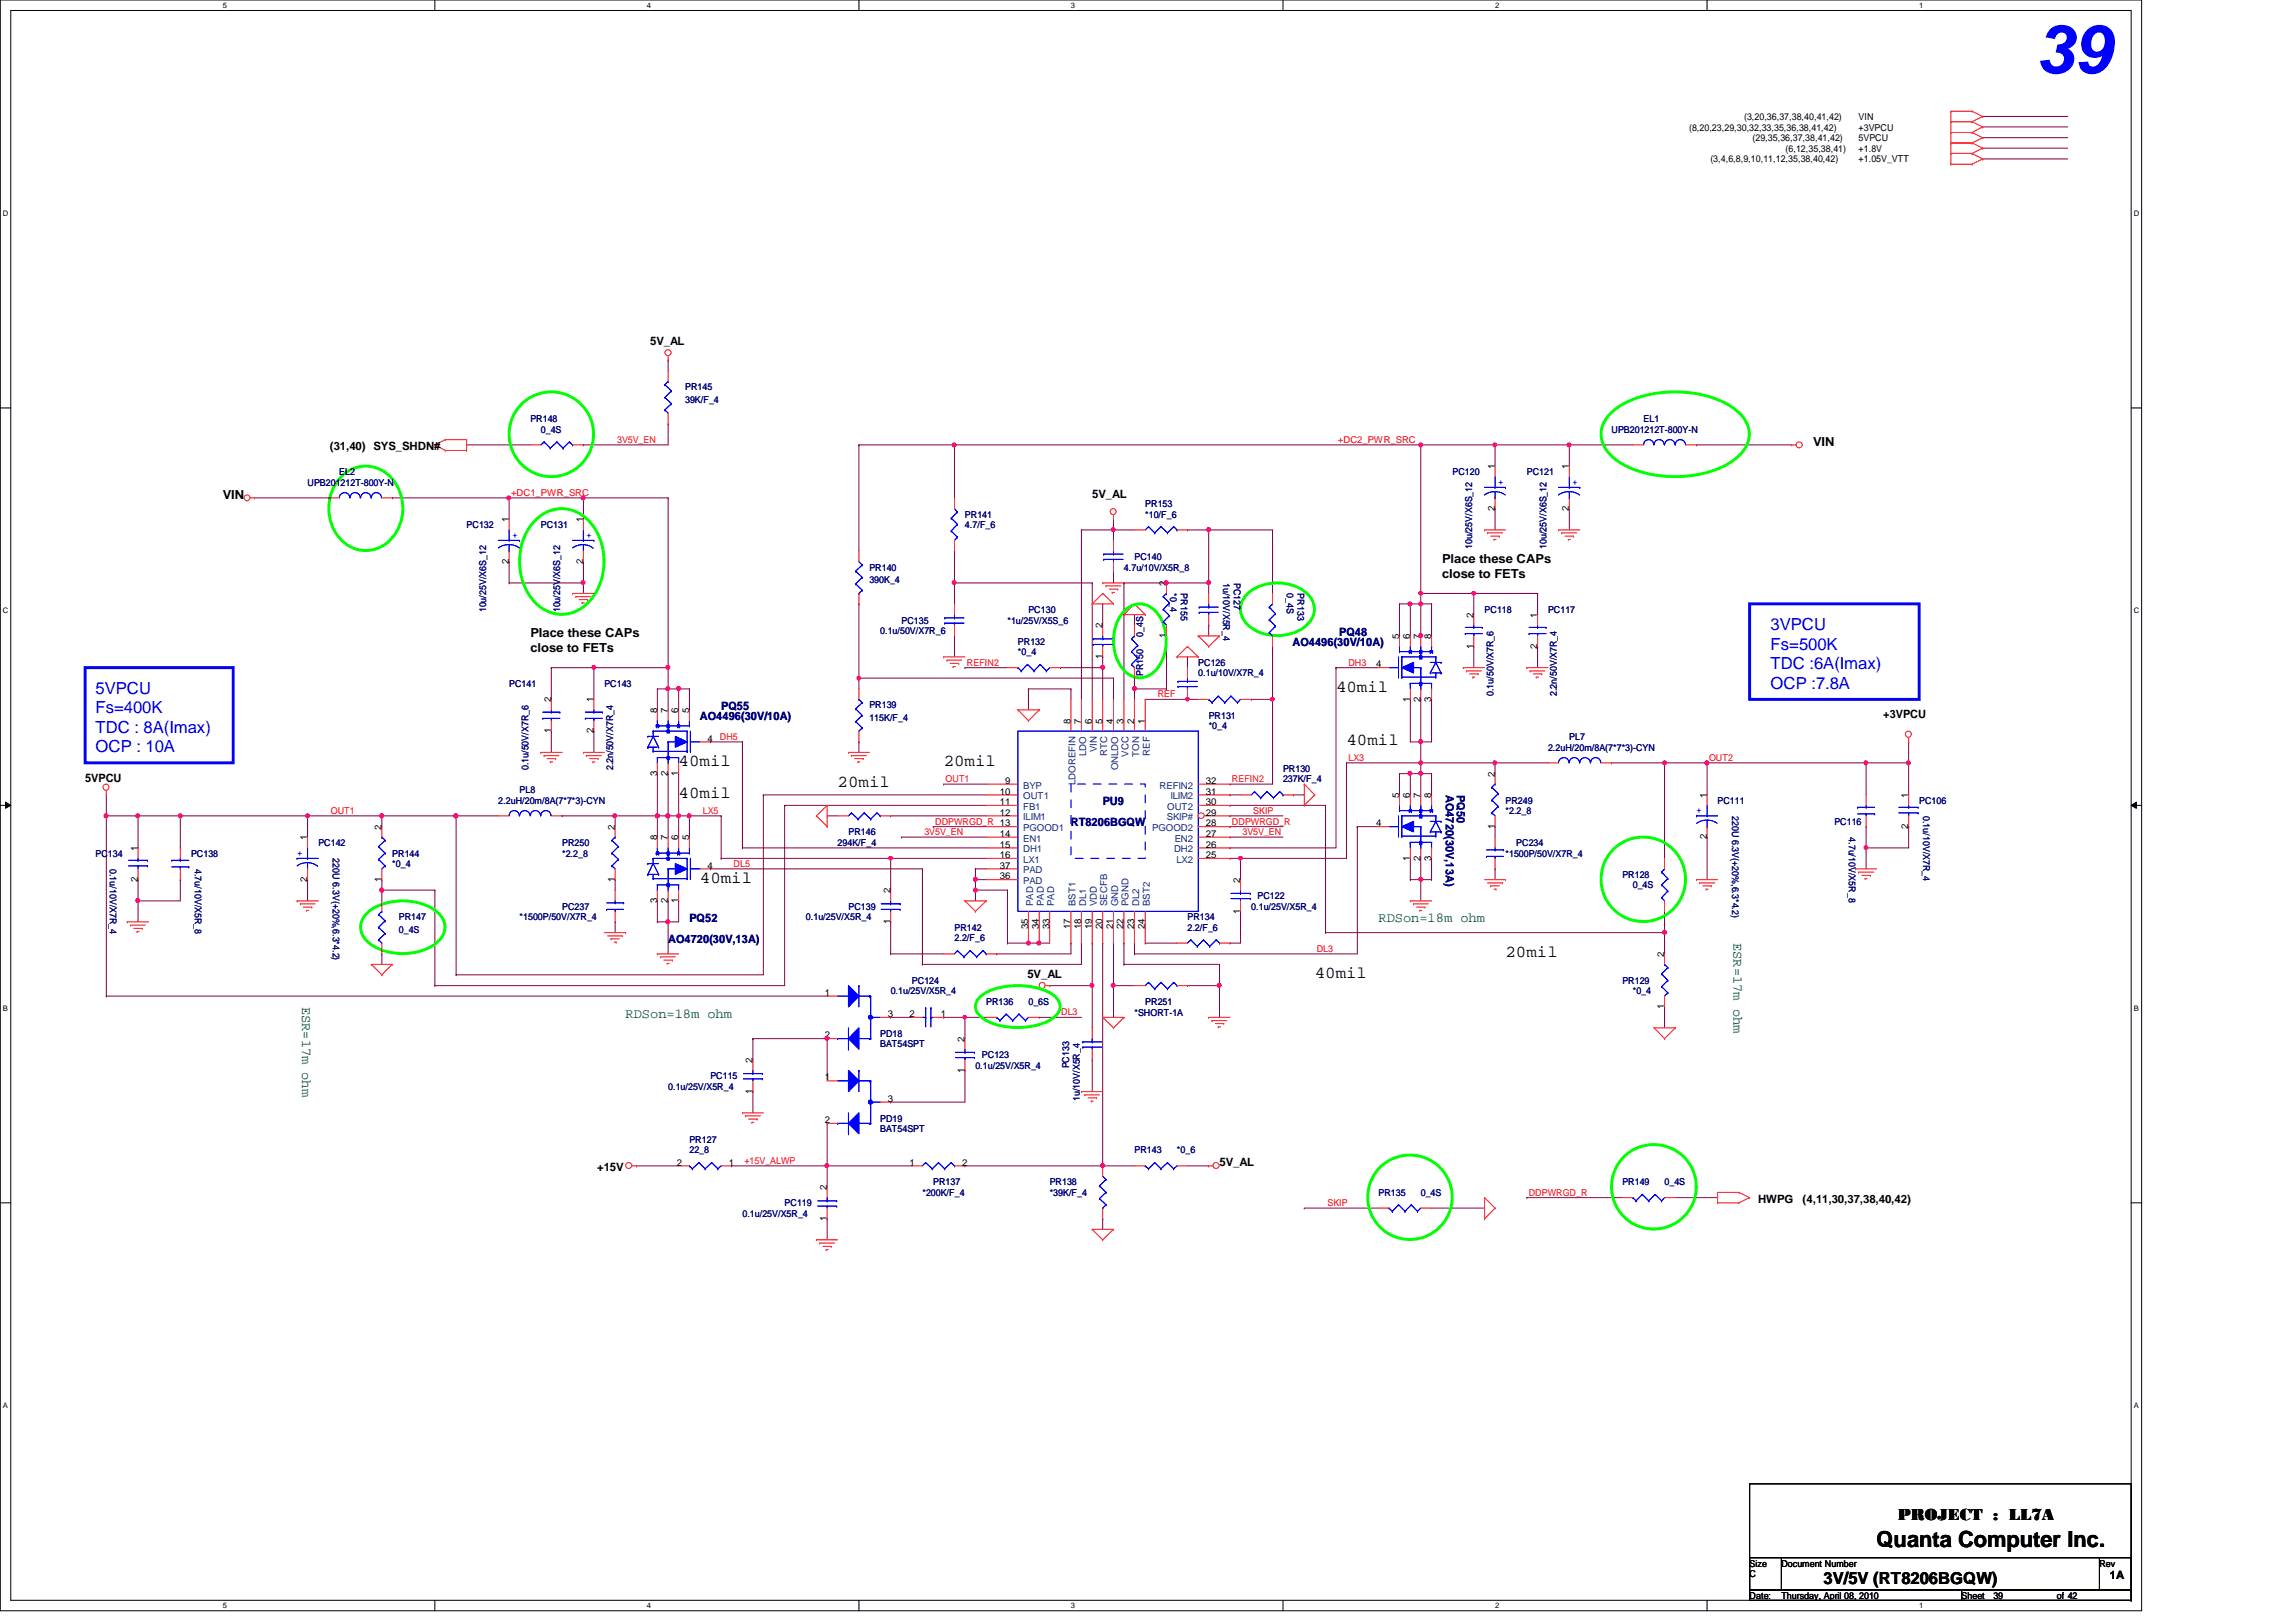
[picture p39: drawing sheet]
<svg xmlns="http://www.w3.org/2000/svg" width="297mm" height="210mm" viewBox="0 0 297 210" stroke-linecap="round" stroke-linejoin="round" font-family="sans-serif">
<defs><g id="words">
<text font-size="8.8" fill="#00f" x="263.4" y="9.4">39</text>
<text font-size="2.9" x="242.8" y="200.2">Quanta Computer Inc.</text>
<g font-size="2.2" fill="#00f">
<text x="229.1" y="81.5">3VPCU</text>
<text x="12.4" y="89.7">5VPCU</text>
<text x="229.1" y="84.1">Fs=500K</text>
<text x="229.1" y="86.6">TDC :6A(Imax)</text>
<text x="229.1" y="89.2">OCP :7.8A</text>
<text x="12.4" y="92.3">Fs=400K</text>
<text x="12.4" y="94.8">TDC : 8A(Imax)</text>
<text x="12.4" y="97.4">OCP : 10A</text>
</g>
<g font-size="2.2">
<text x="172.8" y="89.5">40mil</text>
<text x="87.8" y="99.1">40mil</text>
<text x="108.4" y="101.9">20mil</text>
<text x="122.1" y="99.1">20mil</text>
<text x="174.2" y="96.4">40mil</text>
<text x="87.8" y="103.3">40mil</text>
<text x="90.5" y="114.2">40mil</text>
<text x="194.8" y="123.8">20mil</text>
<text x="170.1" y="126.6">40mil</text>
<text x="245.5" y="196.7">PROJECT : LL7A</text>
<text x="235.9" y="205">3V/5V (RT8206BGQW)</text>
</g>
<g font-size="1.8" fill="#008000">
<text x="178.3" y="119.3">RDSon=18m ohm</text>
<text x="224.3" y="122" transform="rotate(90 224.3 122)">ESR=17m ohm</text>
<text x="39.1" y="130.3" transform="rotate(90 39.1 130.3)">ESR=17m ohm</text>
<text x="80.9" y="131.7">RDSon=18m ohm</text>
</g>
<g font-size="1.6">
<text x="234.6" y="57.7">VIN</text>
<text x="28.8" y="64.6">VIN</text>
<text x="186.6" y="72.8">Place these CAPs</text>
<text x="186.6" y="74.8">close to FETs</text>
<text x="68.6" y="82.4">Place these CAPs</text>
<text x="68.6" y="84.4">close to FETs</text>
</g>
<g font-size="1.5">
<text x="84.1" y="44.7">5V_AL</text>
<text x="42.7" y="58.3">(31,40) SYS_SHDN#</text>
<text x="141.3" y="64.4">5V_AL</text>
<text x="243.6" y="93">+3VPCU</text>
<text x="11" y="101.2">5VPCU</text>
<text x="132.9" y="126.6">5V_AL</text>
<text x="77.3" y="151.5">+15V</text>
<text x="157.8" y="150.8">5V_AL</text>
<text x="227.5" y="155.7">HWPG</text>
<text x="233.2" y="155.7">(4,11,30,37,38,40,42)</text>
<text x="273" y="204.3">1A</text>
</g>
<g font-size="1.5" fill="#000080">
<text x="167.2" y="83.7">AO4496(30V/10A)</text>
<text x="173.3" y="82.3">PQ48</text>
<text x="90.5" y="93.2">AO4496(30V/10A)</text>
<text x="93.3" y="91.9">PQ55</text>
<text x="138.6" y="106.9">RT8206BGQW</text>
<text x="142.7" y="104.2">PU9</text>
<text x="187.1" y="102.9" transform="rotate(90 187.1 102.9)">AO4720(30V,13A)</text>
<text x="188.5" y="102.9" transform="rotate(90 188.5 102.9)">PQ50</text>
<text x="89.2" y="119.3">PQ52</text>
<text x="86.4" y="122">AO4720(30V,13A)</text>
</g>
<g font-size="1.2">
<text x="218.5" y="16.9">(8,20,23,29,30,32,33,35,36,38,41,42)</text>
<text x="225.6" y="15.5">(3,20,36,37,38,40,41,42)</text>
<text x="240.5" y="15.5">VIN</text>
<text x="240.5" y="16.9">+3VPCU</text>
<text x="221.3" y="21">(3,4,6,8,9,10,11,12,35,38,40,42)</text>
<text x="226.7" y="18.3">(29,35,36,37,38,41,42)</text>
<text x="231" y="19.6">(6,12,35,38,41)</text>
<text x="240.5" y="18.3">5VPCU</text>
<text x="240.5" y="19.6">+1.8V</text>
<text x="240.5" y="21">+1.05V_VTT</text>
<text x="193.4" y="60.7" transform="rotate(-90 193.4 60.7)">1</text>
<text x="203" y="60.7" transform="rotate(-90 203 60.7)">1</text>
<text x="65.8" y="67.6" transform="rotate(-90 65.8 67.6)">1</text>
<text x="75.4" y="67.6" transform="rotate(-90 75.4 67.6)">1</text>
<text x="193.4" y="66.1" transform="rotate(-90 193.4 66.1)">2</text>
<text x="203" y="66.1" transform="rotate(-90 203 66.1)">2</text>
<text x="65.8" y="72.9" transform="rotate(-90 65.8 72.9)">2</text>
<text x="75.4" y="72.9" transform="rotate(-90 75.4 72.9)">2</text>
<text x="150.9" y="75.8" transform="rotate(-90 150.9 75.8)">2</text>
<text x="142.6" y="81.3" transform="rotate(-90 142.6 81.3)">2</text>
<text x="150.9" y="82.5" transform="rotate(-90 150.9 82.5)">1</text>
<text x="181" y="82.7" transform="rotate(-90 181 82.7)">5</text>
<text x="182.4" y="82.7" transform="rotate(-90 182.4 82.7)">6</text>
<text x="183.8" y="82.7" transform="rotate(-90 183.8 82.7)">7</text>
<text x="185.2" y="82.7" transform="rotate(-90 185.2 82.7)">8</text>
<text x="190.6" y="83.9" transform="rotate(-90 190.6 83.9)">1</text>
<text x="190.6" y="79.9" transform="rotate(-90 190.6 79.9)">2</text>
<text x="198.9" y="83.9" transform="rotate(-90 198.9 83.9)">2</text>
<text x="198.9" y="79.9" transform="rotate(-90 198.9 79.9)">1</text>
<text x="142.6" y="85.3" transform="rotate(-90 142.6 85.3)">1</text>
<text x="178.1" y="86.4">4</text>
<text x="71.3" y="94.9" transform="rotate(-90 71.3 94.9)">1</text>
<text x="71.3" y="90.9" transform="rotate(-90 71.3 90.9)">2</text>
<text x="76.8" y="94.9" transform="rotate(-90 76.8 94.9)">2</text>
<text x="76.8" y="90.9" transform="rotate(-90 76.8 90.9)">1</text>
<text x="85" y="92.3" transform="rotate(-90 85 92.3)">8</text>
<text x="86.4" y="92.3" transform="rotate(-90 86.4 92.3)">7</text>
<text x="87.8" y="92.3" transform="rotate(-90 87.8 92.3)">6</text>
<text x="89.2" y="92.3" transform="rotate(-90 89.2 92.3)">5</text>
<text x="91.5" y="96">4</text>
<text x="138.5" y="93.6" transform="rotate(-90 138.5 93.6)">8</text>
<text x="139.9" y="93.6" transform="rotate(-90 139.9 93.6)">7</text>
<text x="141.3" y="93.6" transform="rotate(-90 141.3 93.6)">6</text>
<text x="142.6" y="93.6" transform="rotate(-90 142.6 93.6)">5</text>
<text x="144" y="93.6" transform="rotate(-90 144 93.6)">4</text>
<text x="145.4" y="93.6" transform="rotate(-90 145.4 93.6)">3</text>
<text x="146.7" y="93.6" transform="rotate(-90 146.7 93.6)">2</text>
<text x="148.1" y="93.6" transform="rotate(-90 148.1 93.6)">1</text>
<text x="182.4" y="90.8" transform="rotate(-90 182.4 90.8)">1</text>
<text x="183.8" y="90.8" transform="rotate(-90 183.8 90.8)">2</text>
<text x="185.2" y="90.8" transform="rotate(-90 185.2 90.8)">3</text>
<text x="85" y="100.4" transform="rotate(-90 85 100.4)">3</text>
<text x="86.4" y="100.4" transform="rotate(-90 86.4 100.4)">2</text>
<text x="87.8" y="100.4" transform="rotate(-90 87.8 100.4)">1</text>
<text x="130" y="101.4">9</text>
<text x="156" y="101.4">32</text>
<text x="193.4" y="100.5" transform="rotate(-90 193.4 100.5)">2</text>
<text x="49.4" y="107.4" transform="rotate(-90 49.4 107.4)">2</text>
<text x="79.5" y="107.4" transform="rotate(-90 79.5 107.4)">2</text>
<text x="129.4" y="102.8">10</text>
<text x="129.4" y="104.2">11</text>
<text x="129.4" y="105.5">12</text>
<text x="156" y="106.9">28</text>
<text x="156" y="105.5">29</text>
<text x="156" y="104.2">30</text>
<text x="156" y="102.8">31</text>
<text x="178.1" y="106.9">4</text>
<text x="181" y="103.3" transform="rotate(-90 181 103.3)">5</text>
<text x="182.4" y="103.3" transform="rotate(-90 182.4 103.3)">6</text>
<text x="183.8" y="103.3" transform="rotate(-90 183.8 103.3)">7</text>
<text x="185.2" y="103.3" transform="rotate(-90 185.2 103.3)">8</text>
<text x="193.4" y="107.2" transform="rotate(-90 193.4 107.2)">1</text>
<text x="220.8" y="103.3" transform="rotate(-90 220.8 103.3)">1</text>
<text x="246.9" y="107.2" transform="rotate(-90 246.9 107.2)">2</text>
<text x="246.9" y="103.3" transform="rotate(-90 246.9 103.3)">1</text>
<text x="17.8" y="110.1" transform="rotate(-90 17.8 110.1)">1</text>
<text x="39.7" y="108.8" transform="rotate(-90 39.7 108.8)">1</text>
<text x="85" y="108.8" transform="rotate(-90 85 108.8)">8</text>
<text x="86.4" y="108.8" transform="rotate(-90 86.4 108.8)">7</text>
<text x="87.8" y="108.8" transform="rotate(-90 87.8 108.8)">6</text>
<text x="89.2" y="108.8" transform="rotate(-90 89.2 108.8)">5</text>
<text x="91.5" y="112.4">4</text>
<text x="129.4" y="108.3">14</text>
<text x="129.4" y="109.7">15</text>
<text x="129.4" y="111">16</text>
<text x="129.4" y="113.8">36</text>
<text x="129.4" y="112.4">37</text>
<text x="156" y="111">25</text>
<text x="156" y="109.7">26</text>
<text x="156" y="108.3">27</text>
<text x="182.4" y="111.4" transform="rotate(-90 182.4 111.4)">1</text>
<text x="183.8" y="111.4" transform="rotate(-90 183.8 111.4)">2</text>
<text x="185.2" y="111.4" transform="rotate(-90 185.2 111.4)">3</text>
<text x="220.8" y="108.6" transform="rotate(-90 220.8 108.6)">2</text>
<text x="17.8" y="114.1" transform="rotate(-90 17.8 114.1)">2</text>
<text x="39.7" y="114.1" transform="rotate(-90 39.7 114.1)">2</text>
<text x="49.4" y="114.1" transform="rotate(-90 49.4 114.1)">1</text>
<text x="79.5" y="114.1" transform="rotate(-90 79.5 114.1)">1</text>
<text x="85" y="116.8" transform="rotate(-90 85 116.8)">3</text>
<text x="86.4" y="116.8" transform="rotate(-90 86.4 116.8)">2</text>
<text x="87.8" y="116.8" transform="rotate(-90 87.8 116.8)">1</text>
<text x="115.2" y="119.6" transform="rotate(-90 115.2 119.6)">1</text>
<text x="115.2" y="115.6" transform="rotate(-90 115.2 115.6)">2</text>
<text x="160.4" y="118.2" transform="rotate(-90 160.4 118.2)">1</text>
<text x="160.4" y="114.2" transform="rotate(-90 160.4 114.2)">2</text>
<text x="133" y="120.3" transform="rotate(-90 133 120.3)">35</text>
<text x="134.4" y="120.3" transform="rotate(-90 134.4 120.3)">34</text>
<text x="135.8" y="120.3" transform="rotate(-90 135.8 120.3)">33</text>
<text x="138.5" y="120.3" transform="rotate(-90 138.5 120.3)">17</text>
<text x="139.9" y="120.3" transform="rotate(-90 139.9 120.3)">18</text>
<text x="141.3" y="120.3" transform="rotate(-90 141.3 120.3)">19</text>
<text x="142.6" y="120.3" transform="rotate(-90 142.6 120.3)">20</text>
<text x="144" y="120.3" transform="rotate(-90 144 120.3)">21</text>
<text x="145.4" y="120.3" transform="rotate(-90 145.4 120.3)">22</text>
<text x="146.7" y="120.3" transform="rotate(-90 146.7 120.3)">23</text>
<text x="148.1" y="120.3" transform="rotate(-90 148.1 120.3)">24</text>
<text x="215.3" y="123.8" transform="rotate(-90 215.3 123.8)">2</text>
<text x="106.7" y="128.9">1</text>
<text x="114.8" y="131.6">3</text>
<text x="117.7" y="131.6">2</text>
<text x="121.7" y="131.6">1</text>
<text x="215.3" y="130.6" transform="rotate(-90 215.3 130.6)">1</text>
<text x="97.4" y="137.5" transform="rotate(-90 97.4 137.5)">2</text>
<text x="106.7" y="134.4">2</text>
<text x="124.8" y="134.8" transform="rotate(-90 124.8 134.8)">2</text>
<text x="97.4" y="141.5" transform="rotate(-90 97.4 141.5)">1</text>
<text x="106.7" y="139.8">1</text>
<text x="114.8" y="142.6">3</text>
<text x="124.8" y="138.8" transform="rotate(-90 124.8 138.8)">1</text>
<text x="106.7" y="145.3">2</text>
<text x="87.5" y="150.8">2</text>
<text x="94.3" y="150.8">1</text>
<text x="107" y="154" transform="rotate(-90 107 154)">2</text>
<text x="117.7" y="150.8">1</text>
<text x="124.5" y="150.8">2</text>
<text x="107" y="158" transform="rotate(-90 107 158)">1</text>
<text x="226.4" y="202.7">Size</text>
<text x="230.5" y="202.7">Document Number</text>
<text x="271.6" y="202.7">Rev</text>
<text x="226.4" y="206.9">Date:</text>
<text x="226.4" y="204.1">C</text>
<text x="230.5" y="206.9">Thursday, April 08, 2010</text>
<text x="253.8" y="206.9">Sheet</text>
<text x="257.9" y="206.9">39</text>
<text x="266.1" y="206.9">of 42</text>
</g>
<g font-size="1.2" fill="#000080">
<text x="88.6" y="50.5">PR145</text>
<text x="88.6" y="52.2">39K/F_4</text>
<text x="68.6" y="54.6">PR148</text>
<text x="70" y="56">0_4S</text>
<text x="208.5" y="56">UPB201212T-800Y-N</text>
<text x="212.6" y="54.6">EL1</text>
<text x="39.8" y="62.9">UPB201212T-800Y-N</text>
<text x="43.9" y="61.5">EL2</text>
<text x="148.2" y="65.6">PR153</text>
<text x="187.9" y="61.5">PC120</text>
<text x="197.5" y="61.5">PC121</text>
<text x="60.4" y="68.3">PC132</text>
<text x="70" y="68.3">PC131</text>
<text x="124.8" y="67">PR141</text>
<text x="124.8" y="68.3">4.7/F_6</text>
<text x="148.2" y="67">*10/F_6</text>
<text x="190.5" y="71" transform="rotate(-90 190.5 71)">10u/25V/X6S_12</text>
<text x="200.1" y="71" transform="rotate(-90 200.1 71)">10u/25V/X6S_12</text>
<text x="112.5" y="73.8">PR140</text>
<text x="112.5" y="75.5">390K_4</text>
<text x="145.4" y="73.8">4.7u/10V/X5R_8</text>
<text x="146.8" y="72.4">PC140</text>
<text x="151.4" y="76.8" transform="rotate(90 151.4 76.8)">*0_4</text>
<text x="152.8" y="76.8" transform="rotate(90 152.8 76.8)">PR155</text>
<text x="158.2" y="75.4" transform="rotate(90 158.2 75.4)">1u/10V/X5R_4</text>
<text x="159.6" y="75.4" transform="rotate(90 159.6 75.4)">PC127</text>
<text x="166.5" y="76.8" transform="rotate(90 166.5 76.8)">0_4S</text>
<text x="167.8" y="76.8" transform="rotate(90 167.8 76.8)">PR133</text>
<text x="62.9" y="79.2" transform="rotate(-90 62.9 79.2)">10u/25V/X6S_12</text>
<text x="72.5" y="79.2" transform="rotate(-90 72.5 79.2)">10u/25V/X6S_12</text>
<text x="113.9" y="82">0.1u/50V/X7R_6</text>
<text x="116.6" y="80.7">PC135</text>
<text x="130.3" y="80.7">*1u/25V/X5S_6</text>
<text x="131.7" y="83.4">PR132</text>
<text x="133.1" y="79.3">PC130</text>
<text x="147.9" y="82.4" transform="rotate(-90 147.9 82.4)">0_4S</text>
<text x="192.1" y="79.3">PC118</text>
<text x="200.3" y="79.3">PC117</text>
<text x="65.9" y="88.9">PC141</text>
<text x="78.2" y="88.9">PC143</text>
<text x="131.7" y="84.8">*0_4</text>
<text x="147.9" y="87.5" transform="rotate(-90 147.9 87.5)">PR150</text>
<text x="155" y="86.1">PC126</text>
<text x="155" y="87.5">0.1u/10V/X7R_4</text>
<text x="112.5" y="91.7">PR139</text>
<text x="112.5" y="93.3">115K/F_4</text>
<text x="156.4" y="93">PR131</text>
<text x="156.4" y="94.4">*0_4</text>
<text x="193.2" y="90.1" transform="rotate(-90 193.2 90.1)">0.1u/50V/X7R_6</text>
<text x="201.4" y="90.1" transform="rotate(-90 201.4 90.1)">2.2n/50V/X7R_4</text>
<text x="203" y="95.8">PL7</text>
<text x="68.4" y="99.7" transform="rotate(-90 68.4 99.7)">0.1u/50V/X7R_6</text>
<text x="79.3" y="99.7" transform="rotate(-90 79.3 99.7)">2.2n/50V/X7R_4</text>
<text x="166" y="99.9">PR130</text>
<text x="166" y="101.3">237K/F_4</text>
<text x="200.3" y="97.2">2.2uH/20m/8A(7*7*3)-CYN</text>
<text x="64.5" y="104">2.2uH/20m/8A(7*7*3)-CYN</text>
<text x="67.2" y="102.6">PL8</text>
<text x="194.8" y="104">PR249</text>
<text x="194.8" y="105.4">*2.2_8</text>
<text x="222.2" y="104">PC111</text>
<text x="224.1" y="105.6" transform="rotate(90 224.1 105.6)">220U 6.3V(+20%,6.3*4.2)</text>
<text x="237.3" y="106.7">PC116</text>
<text x="248.3" y="104">PC106</text>
<text x="248.8" y="105.6" transform="rotate(90 248.8 105.6)">0.1u/10V/X7R_4</text>
<text x="12.4" y="110.9">PC134</text>
<text x="14.2" y="112.4" transform="rotate(90 14.2 112.4)">0.1u/10V/X7R_4</text>
<text x="24.7" y="110.9">PC138</text>
<text x="25.2" y="112.4" transform="rotate(90 25.2 112.4)">4.7u/10V/X5R_8</text>
<text x="41.2" y="109.5">PC142</text>
<text x="43" y="111.1" transform="rotate(90 43 111.1)">220U 6.3V(+20%,6.3*4.2)</text>
<text x="50.8" y="110.9">PR144</text>
<text x="50.8" y="112.2">*0_4</text>
<text x="72.7" y="109.5">PR250</text>
<text x="72.7" y="110.9">*2.2_8</text>
<text x="108.4" y="109.5">294K/F_4</text>
<text x="109.8" y="108.1">PR146</text>
<text x="194.8" y="110.9">*1500P/50V/X7R_4</text>
<text x="196.2" y="109.5">PC234</text>
<text x="209.9" y="113.6">PR128</text>
<text x="239.2" y="108.3" transform="rotate(90 239.2 108.3)">4.7u/10V/X5R_8</text>
<text x="51.6" y="119.1">PR147</text>
<text x="67.2" y="119.1">*1500P/50V/X7R_4</text>
<text x="72.7" y="117.7">PC237</text>
<text x="104.3" y="119.1">0.1u/25V/X5R_4</text>
<text x="109.8" y="117.7">PC139</text>
<text x="153.6" y="119.1">PR134</text>
<text x="161.9" y="117.7">0.1u/25V/X5R_4</text>
<text x="162.7" y="116.3">PC122</text>
<text x="211.2" y="115">0_4S</text>
<text x="51.6" y="120.7">0_4S</text>
<text x="123.5" y="120.4">PR142</text>
<text x="123.5" y="121.8">2.2/F_6</text>
<text x="153.6" y="120.4">2.2/F_6</text>
<text x="115.2" y="128.7">0.1u/25V/X5R_4</text>
<text x="118" y="127.3">PC124</text>
<text x="127.6" y="130">PR136</text>
<text x="133.1" y="130">0_6S</text>
<text x="146.8" y="131.4">*SHORT-1A</text>
<text x="148.2" y="130">PR251</text>
<text x="209.9" y="127.3">PR129</text>
<text x="211.2" y="128.7">*0_4</text>
<text x="113.9" y="134.2">PD18</text>
<text x="113.9" y="135.6">BAT54SPT</text>
<text x="127" y="136.9">PC123</text>
<text x="86.4" y="141">0.1u/25V/X5R_4</text>
<text x="91.9" y="139.7">PC115</text>
<text x="126.2" y="138.3">0.1u/25V/X5R_4</text>
<text x="138.3" y="138.3" transform="rotate(-90 138.3 138.3)">PC133</text>
<text x="139.7" y="142.5" transform="rotate(-90 139.7 142.5)">1u/10V/X5R_4</text>
<text x="89.2" y="147.9">PR127</text>
<text x="89.2" y="149.3">22_8</text>
<text x="113.9" y="145.2">PD19</text>
<text x="113.9" y="146.5">BAT54SPT</text>
<text x="146.8" y="149.3">PR143</text>
<text x="152.3" y="149.3">*0_6</text>
<text x="119.3" y="154.7">*200K/F_4</text>
<text x="120.7" y="153.4">PR137</text>
<text x="135.8" y="153.4">PR138</text>
<text x="135.8" y="154.7">*39K/F_4</text>
<text x="178.3" y="154.7">PR135</text>
<text x="183.8" y="154.7">0_4S</text>
<text x="209.9" y="153.4">PR149</text>
<text x="215.3" y="153.4">0_4S</text>
<text x="96.1" y="157.5">0.1u/25V/X5R_4</text>
<text x="101.5" y="156.1">PC119</text>
</g>
<g font-size="1.2" fill="#f00">
<text x="79.8" y="57.3">3V5V_EN</text>
<text x="173.1" y="57.3">+DC2_PWR_SRC</text>
<text x="66.1" y="64.2">+DC1_PWR_SRC</text>
<text x="125.1" y="86.1">REFIN2</text>
<text x="174.5" y="86.1">DH3</text>
<text x="93.1" y="95.8">DH5</text>
<text x="149.8" y="90.3">REF</text>
<text x="122.3" y="101.2">OUT1</text>
<text x="159.4" y="101.2">REFIN2</text>
<text x="174.5" y="98.5">LX3</text>
<text x="221.1" y="98.5">OUT2</text>
<text x="42.8" y="105.3">OUT1</text>
<text x="90.9" y="105.3">LX5</text>
<text x="121" y="106.7">DDPWRGD_R 13</text>
<text x="159.4" y="106.7">DDPWRGD_R</text>
<text x="162.1" y="105.3">SKIP</text>
<text x="94.9" y="112.2">DL5</text>
<text x="119.6" y="108.1">3V5V_EN</text>
<text x="160.7" y="108.1">3V5V_EN</text>
<text x="170.3" y="123.2">DL3</text>
<text x="137.3" y="131.4">DL3</text>
<text x="96.3" y="150.6">+15V_ALWP</text>
<text x="197.8" y="154.7">DDPWRGD_R</text>
<text x="171.7" y="156.1">SKIP</text>
</g>
<g font-size="1.2" fill="#00f">
<text x="193.8" y="62.7">+</text>
<text x="203.5" y="62.7">+</text>
<text x="66.3" y="69.6">+</text>
<text x="75.9" y="69.6">+</text>
<text x="219.5" y="105.2">+</text>
<text x="38.4" y="110.7">+</text>
</g>
<g font-size="1.2" fill="#004080">
<text x="139.1" y="101.6" transform="rotate(-90 139.1 101.6)">LDOREFIN</text>
<text x="140.5" y="97.8" transform="rotate(-90 140.5 97.8)">LDO</text>
<text x="141.9" y="97.4" transform="rotate(-90 141.9 97.4)">VIN</text>
<text x="143.3" y="97.8" transform="rotate(-90 143.3 97.8)">RTC</text>
<text x="144.6" y="99.7" transform="rotate(-90 144.6 99.7)">ONLDO</text>
<text x="146" y="97.9" transform="rotate(-90 146 97.9)">VCC</text>
<text x="147.4" y="97.9" transform="rotate(-90 147.4 97.9)">TON</text>
<text x="148.8" y="97.8" transform="rotate(-90 148.8 97.8)">REF</text>
<text x="132.4" y="102.1">BYP</text>
<text x="132.4" y="103.5">OUT1</text>
<text x="132.4" y="104.8">FB1</text>
<text x="132.4" y="106.2">ILIM1</text>
<text x="132.4" y="107.6">PGOOD1</text>
<text x="149.1" y="107.6">PGOOD2</text>
<text x="150" y="102.1">REFIN2</text>
<text x="151" y="106.2">SKIP#</text>
<text x="151" y="104.8">OUT2</text>
<text x="151.4" y="103.5">ILIM2</text>
<text x="132.4" y="108.9">EN1</text>
<text x="132.4" y="110.3">DH1</text>
<text x="132.4" y="111.7">LX1</text>
<text x="132.4" y="113">PAD</text>
<text x="151.9" y="110.3">DH2</text>
<text x="152" y="108.9">EN2</text>
<text x="152.2" y="111.7">LX2</text>
<text x="132.4" y="114.4">PAD</text>
<text x="133.6" y="117.3" transform="rotate(-90 133.6 117.3)">PAD</text>
<text x="135" y="117.3" transform="rotate(-90 135 117.3)">PAD</text>
<text x="136.4" y="117.3" transform="rotate(-90 136.4 117.3)">PAD</text>
<text x="139.1" y="117.3" transform="rotate(-90 139.1 117.3)">BST1</text>
<text x="140.5" y="117.3" transform="rotate(-90 140.5 117.3)">DL1</text>
<text x="141.9" y="117.3" transform="rotate(-90 141.9 117.3)">VDD</text>
<text x="143.3" y="117.3" transform="rotate(-90 143.3 117.3)">SECFB</text>
<text x="144.6" y="117.3" transform="rotate(-90 144.6 117.3)">GND</text>
<text x="146" y="117.3" transform="rotate(-90 146 117.3)">PGND</text>
<text x="147.4" y="117.3" transform="rotate(-90 147.4 117.3)">DL2</text>
<text x="148.8" y="117.3" transform="rotate(-90 148.8 117.3)">BST2</text>
</g>
<g font-size="1">
<text x="28.8" y="1">5</text>
<text x="83.7" y="1">4</text>
<text x="138.6" y="1">3</text>
<text x="193.4" y="1">2</text>
<text x="248.3" y="1">1</text>
<text x=".4" y="27.9">D</text>
<text x="276.1" y="27.9">D</text>
<text x=".4" y="79.4">C</text>
<text x="276.1" y="79.4">C</text>
<text x=".4" y="130.8">B</text>
<text x="276.1" y="130.8">B</text>
<text x=".4" y="182.2">A</text>
<text x="276.1" y="182.2">A</text>
<text x="28.8" y="208.1">5</text>
<text x="83.7" y="208.1">4</text>
<text x="138.6" y="208.1">3</text>
<text x="193.4" y="208.1">2</text>
<text x="248.3" y="208.1">1</text>
</g>
</g></defs>
<path d="M0 0h277.1v208.4h-277.1zM1.4 1.4h274.3v205.7h-274.3z" fill="none" stroke="#000" stroke-width=".13"/>
<g fill="#fff">
<path d="M28.8 .1h.6v1.1h-.6z"/>
<path d="M28.8 207.2h.6v1.1h-.6z"/>
</g>
<path d="M56.3 0v1.4M56.3 207.1v1.3" fill="none" stroke="#000" stroke-width=".13"/>
<g fill="#fff">
<path d="M83.7 .1h.5v1.1h-.5z"/>
<path d="M83.7 207.2h.5v1.1h-.5z"/>
</g>
<path d="M111.1 0v1.4M111.1 207.1v1.3" fill="none" stroke="#000" stroke-width=".13"/>
<g fill="#fff">
<path d="M138.6 .1h.5v1.1h-.5z"/>
<path d="M138.6 207.2h.5v1.1h-.5z"/>
</g>
<path d="M166 0v1.4M166 207.1v1.3" fill="none" stroke="#000" stroke-width=".13"/>
<g fill="#fff">
<path d="M193.4 .1h.6v1.1h-.6z"/>
<path d="M193.4 207.2h.6v1.1h-.6z"/>
</g>
<path d="M220.8 0v1.4M220.8 207.1v1.3" fill="none" stroke="#000" stroke-width=".13"/>
<g fill="#fff">
<path d="M248.3 .1h.5v1.1h-.5z"/>
<path d="M248.3 207.2h.5v1.1h-.5z"/>
<path d="M.4 27.1h.7v1.1h-.7z"/>
<path d="M276.1 27.1h.7v1.1h-.7z"/>
<path d="M.4 78.5h.7v1.1h-.7z"/>
<path d="M276.1 78.5h.7v1.1h-.7z"/>
</g>
<path d="M0 52.8h1.4M275.7 52.8h1.4" fill="none" stroke="#000" stroke-width=".13"/>
<g fill="#fff">
<path d="M.4 129.9h.6v1.1h-.6z"/>
<path d="M276.1 129.9h.6v1.1h-.6z"/>
</g>
<path d="M0 104.2h1.4M.7 103.8l.7 .4-.7 .4zM275.7 104.2l.7-.4v.8zM275.7 104.2h1.4" fill="none" stroke="#000" stroke-width=".13"/>
<path d="M.7 103.8l.7 .4-.7 .4zM275.7 104.2l.7-.4v.8z" fill="#000"/>
<g fill="#fff">
<path d="M.4 181.4h.6v1.1h-.6z"/>
<path d="M276.1 181.4h.6v1.1h-.6z"/>
</g>
<path d="M0 155.7h1.4M275.7 155.7h1.4" fill="none" stroke="#000" stroke-width=".13"/>
<g fill="none" stroke="#800040" stroke-width=".13">
<path d="M193.4 57.6h.1M193.4 57.6h9.6M203 57.6h.1M203 57.6v2.7M182.5 90.5h.1M182.5 90.5v5.5h1.3M183.8 96h.1M182.5 113.8h.1M182.5 111.1v2.7M182.5 113.8h1.3M183.8 113.8h.1M183.8 113.8v2.8"/>
<path d="M220.8 108.3h.1M220.8 108.3v5.5"/>
</g>
<circle cx="183.8" cy="113.8" r=".26" fill="#f0f"/>
<circle cx="183.8" cy="113.8" r=".26" fill="none" stroke="#f0f" stroke-width=".13"/>
<path d="M203 65.8h.1M203 65.8v2.8M49.4 105.6h.1M49.4 105.6h9.6M175.6 107h.1M175.6 107h2.7M183.8 113.8h.1M183.8 111.1v2.7M185.2 113.8h.1M185.2 111.1v2.7" fill="none" stroke="#800040" stroke-width=".13"/>
<path d="M49.2 105.4l.2-.1 .2 .1-.1 .4h-.1h-.2z" fill-rule="evenodd" fill="#f0f"/>
<path d="M49.2 105.4l.2-.1 .2 .1-.1 .4h-.1h-.2z" fill="none" stroke="#f0f" stroke-width=".13"/>
<g fill="none" stroke="#800040" stroke-width=".13">
<path d="M71.3 94.6h.1M71.3 94.6v2.8M76.8 86.4h.1M76.8 94.6h.1M76.8 86.4v4.1M76.8 94.6v2.8M76.8 86.4h9.6M86.4 86.4h.1M91.9 96h.1M91.9 96h4.2M193.4 98.7h.1M193.4 98.7h6.9"/>
<path d="M13.8 105.6h.1M13.8 105.6h4.1M79.6 113.8h.1M79.6 119.3h.1M79.6 113.8v1.4M79.6 119.3v1.4M85 100.1h.1M85 100.1v5.5M215.3 117.9h.1M215.3 117.9v2.8"/>
</g>
<path d="M76.6 86.2l.2-.1 .2 .1v.3l-.2 .1-.2-.1z" fill-rule="evenodd" fill="#f0f"/>
<path d="M76.6 86.2l.2-.1 .2 .1v.3l-.2 .1-.2-.1z" fill="none" stroke="#f0f" stroke-width=".13"/>
<path d="M75.5 64.4h.1M75.5 75.4h.1M75.5 64.4v2.8M75.5 75.4v1.4M71.3 86.4h.1M71.3 86.4v4.1M123.5 82.3h.1M123.5 82.3v2.7M49.4 105.6h.1M49.4 105.6v1.4M153.6 127.6h.1M153.6 127.6h4.2" fill="none" stroke="#800040" stroke-width=".13"/>
<circle cx="75.4" cy="75.4" r=".26" fill="#f0f"/>
<circle cx="75.4" cy="75.4" r=".26" fill="none" stroke="#f0f" stroke-width=".13"/>
<path d="M65.9 64.4h.1M65.9 64.4v2.8M111.1 78.1h.1M111.1 78.1v9.7M141.3 75.4h.1M141.3 75.4v15.1M142.7 85h.1M142.7 85v1.4" fill="none" stroke="#800040" stroke-width=".13"/>
<path d="M110.9 87.6l.2-.1 .2 .1v.3l-.2 .1-.2-.1z" fill-rule="evenodd" fill="#f0f"/>
<path d="M110.9 87.6l.2-.1 .2 .1v.3l-.2 .1-.2-.1z" fill="none" stroke="#f0f" stroke-width=".13"/>
<g fill="none" stroke="#800040" stroke-width=".13">
<path d="M65.9 75.4h.1M65.9 72.7h.1M65.9 72.7v2.7M75.5 72.7h.1M75.5 72.7v2.7h-9.6M71.3 86.4h.1M71.3 86.4h5.5M174.2 98.7h.1M174.2 98.7h9.6M241.4 98.7h5.5M246.9 96h.1M246.9 98.7h.1"/>
<path d="M246.9 96v2.7M56.3 115.2h.1M56.3 115.2v12.4M241.4 107h.1M241.4 107v2.7M56.3 127.6h.1M56.3 127.6h45.2"/>
</g>
<path d="M241.2 98.5h.2l.2 .1v.3l-.2 .1-.2-.1z" fill-rule="evenodd" fill="#f0f"/>
<path d="M241.2 98.5h.2l.2 .1v.3l-.2 .1-.2-.1z" fill="none" stroke="#f0f" stroke-width=".13"/>
<circle cx="246.9" cy="98.7" r=".26" fill="#f0f"/>
<circle cx="246.9" cy="98.7" r=".26" fill="none" stroke="#f0f" stroke-width=".13"/>
<path d="M241.4 109.7h.1M241.4 109.7v2.7" fill="none" stroke="#800040" stroke-width=".13"/>
<path d="M241.2 109.5l.2-.1 .2 .1v.4h-.2h-.2z" fill-rule="evenodd" fill="#f0f"/>
<path d="M241.2 109.5l.2-.1 .2 .1v.4h-.2h-.2z" fill="none" stroke="#f0f" stroke-width=".13"/>
<path d="M137.2 86.4h.1M137.2 86.4h5.5M241.4 98.7h.1M241.4 98.7v4.2M246.9 98.7h.1M246.9 98.7v4.2M241.4 109.7h.1M246.9 107h.1M246.9 107v2.7h-5.5" fill="none" stroke="#800040" stroke-width=".13"/>
<circle cx="142.7" cy="86.4" r=".26" fill="#f0f"/>
<circle cx="142.7" cy="86.4" r=".26" fill="none" stroke="#f0f" stroke-width=".13"/>
<path d="M153.6 90.5h.1M153.6 90.5h1.4" fill="none" stroke="#800040" stroke-width=".13"/>
<circle cx="153.6" cy="90.5" r=".25" fill="#f0f"/>
<circle cx="153.6" cy="90.5" r=".25" fill="none" stroke="#f0f" stroke-width=".13"/>
<g fill="none" stroke="#800040" stroke-width=".13">
<path d="M142.7 78.1h.1M142.7 78.1v2.8M156.4 68.6h.1M156.4 68.6h8.2M142.7 86.4h.1M142.7 86.4v4.1M193.4 98.7h.1M193.4 98.7v1.4M220.8 98.7h.1M220.8 98.7v4.2M85 119.3h.1M86.4 116.6h.1"/>
<path d="M86.4 116.6v2.7h-1.4M142.7 122h.1M142.7 122v28.9h-17.9M215.3 120.7h.1M215.3 130.3h.1M215.3 120.7v2.7M215.3 130.3v2.7M124.8 150.9h.1"/>
</g>
<circle cx="142.7" cy="150.8" r=".26" fill="#f0f"/>
<circle cx="142.7" cy="150.8" r=".26" fill="none" stroke="#f0f" stroke-width=".13"/>
<path d="M107 150.9h.1M107 150.9h11" fill="none" stroke="#800040" stroke-width=".13"/>
<circle cx="107" cy="150.8" r=".26" fill="#f0f"/>
<circle cx="107" cy="150.8" r=".26" fill="none" stroke="#f0f" stroke-width=".13"/>
<path d="M183.8 98.7h.1M183.8 98.7h9.6M107 157.7h.1M107 157.7v2.7M142.7 157.7h.1M142.7 157.7v1.4" fill="none" stroke="#800040" stroke-width=".13"/>
<path d="M193.2 98.5h.2l.2 .1-.1 .3-.1 .1-.2-.1z" fill-rule="evenodd" fill="#f0f"/>
<path d="M193.2 98.5h.2l.2 .1-.1 .3-.1 .1-.2-.1z" fill="none" stroke="#f0f" stroke-width=".13"/>
<circle cx="183.8" cy="98.7" r=".26" fill="#f0f"/>
<circle cx="183.8" cy="98.7" r=".26" fill="none" stroke="#f0f" stroke-width=".13"/>
<g fill="none" stroke="#800040" stroke-width=".13">
<path d="M124.8 86.4h.1M124.8 86.4h5.5M161.9 90.5h.1M161.9 90.5h2.7M85 116.6h.1M85 116.6v2.7M86.4 119.3h.1M86.4 119.3h1.4M87.8 105.6h.1M87.8 105.6v2.7M87.8 105.6h1.4M89.2 105.6h.1"/>
<path d="M89.2 105.6v2.7M94.7 150.9h.1M94.7 150.9h12.3M107 150.9h.1M107 150.9v2.7"/>
</g>
<circle cx="89.1" cy="105.6" r=".26" fill="#f0f"/>
<circle cx="89.1" cy="105.6" r=".26" fill="none" stroke="#f0f" stroke-width=".13"/>
<circle cx="87.8" cy="105.6" r=".26" fill="#f0f"/>
<circle cx="87.8" cy="105.6" r=".26" fill="none" stroke="#f0f" stroke-width=".13"/>
<path d="M85 105.6h.1M85 105.6v2.7M86.4 105.6h.1M86.4 105.6v2.7" fill="none" stroke="#800040" stroke-width=".13"/>
<circle cx="85" cy="105.6" r=".26" fill="#f0f"/>
<circle cx="85" cy="105.6" r=".26" fill="none" stroke="#f0f" stroke-width=".13"/>
<path d="M13.8 105.6h.1M13.8 105.6v23.3M87.8 116.6h.1M87.8 116.6v2.7" fill="none" stroke="#800040" stroke-width=".13"/>
<circle cx="13.7" cy="105.6" r=".26" fill="#f0f"/>
<circle cx="13.7" cy="105.6" r=".26" fill="none" stroke="#f0f" stroke-width=".13"/>
<path d="M23.3 105.6h.1M23.3 105.6v4.1M39.8 105.6h.1M39.8 105.6v2.7" fill="none" stroke="#800040" stroke-width=".13"/>
<circle cx="39.8" cy="105.6" r=".26" fill="#f0f"/>
<circle cx="39.8" cy="105.6" r=".26" fill="none" stroke="#f0f" stroke-width=".13"/>
<path d="M39.8 105.6h.1M39.8 105.6h9.6" fill="none" stroke="#800040" stroke-width=".13"/>
<path d="M49.2 105.4l.2-.1 .2 .1-.1 .4h-.1h-.2z" fill-rule="evenodd" fill="#f0f"/>
<path d="M49.2 105.4l.2-.1 .2 .1-.1 .4h-.1h-.2z" fill="none" stroke="#f0f" stroke-width=".13"/>
<path d="M17.9 116.6h.1M17.9 116.6v2.7M17.9 116.6h5.4M39.8 113.8h.1M39.8 113.8v2.8" fill="none" stroke="#800040" stroke-width=".13"/>
<circle cx="17.8" cy="116.5" r=".26" fill="#f0f"/>
<circle cx="17.8" cy="116.5" r=".26" fill="none" stroke="#f0f" stroke-width=".13"/>
<path d="M17.9 105.6h.1M17.9 105.6v4.1M17.9 105.6h5.4M23.3 113.8h.1M23.3 113.8v2.8" fill="none" stroke="#800040" stroke-width=".13"/>
<circle cx="17.8" cy="105.6" r=".26" fill="#f0f"/>
<circle cx="17.8" cy="105.6" r=".26" fill="none" stroke="#f0f" stroke-width=".13"/>
<g fill="none" stroke="#800040" stroke-width=".13">
<path d="M172.8 86.4h.1M172.8 86.4v23.3M17.9 113.8h.1M17.9 113.8v2.8M79.6 105.6h.1M79.6 105.6v1.4M79.6 105.6h5.4M167.3 102.9h.1M167.3 102.9h1.4M175.6 107h.1M175.6 107v16.4M119.3 124.8h.1"/>
<path d="M119.3 124.8h20.6M142.7 150.9h.1M142.7 150.9h4.1M197.5 155h.1M197.5 155h12.4"/>
</g>
<circle cx="79.5" cy="105.6" r=".26" fill="#f0f"/>
<circle cx="79.5" cy="105.6" r=".26" fill="none" stroke="#f0f" stroke-width=".13"/>
<path d="M59 105.6h.1M59 105.6h5.5" fill="none" stroke="#800040" stroke-width=".13"/>
<circle cx="59" cy="105.6" r=".26" fill="#f0f"/>
<circle cx="59" cy="105.6" r=".26" fill="none" stroke="#f0f" stroke-width=".13"/>
<path d="M144.1 68.6h.1M144.1 68.6h2.7M193.4 112.4h.1M193.4 107h.1M193.4 107v1.3M193.4 112.4v1.4M144.1 127.6h.1M144.1 127.6h2.7M168.7 156.3h.1M168.7 156.3h9.6" fill="none" stroke="#800040" stroke-width=".13"/>
<circle cx="144" cy="127.5" r=".26" fill="#f0f"/>
<circle cx="144" cy="127.5" r=".26" fill="none" stroke="#f0f" stroke-width=".13"/>
<path d="M126.2 115.2h.1M126.2 115.2h4.1M144.1 122h.1M144.1 122v5.6" fill="none" stroke="#800040" stroke-width=".13"/>
<circle cx="126.2" cy="115.2" r=".26" fill="#f0f"/>
<circle cx="126.2" cy="115.2" r=".26" fill="none" stroke="#f0f" stroke-width=".13"/>
<path d="M157.8 127.6h.1M157.8 127.6v4.1" fill="none" stroke="#800040" stroke-width=".13"/>
<circle cx="157.7" cy="127.5" r=".26" fill="#f0f"/>
<circle cx="157.7" cy="127.5" r=".26" fill="none" stroke="#f0f" stroke-width=".13"/>
<g fill="none" stroke="#800040" stroke-width=".13">
<path d="M183.8 76.8h.1M183.8 76.8h6.9M190.7 76.8h.1M190.7 76.8v2.7M193.4 65.8h.1M193.4 65.8v2.8M198.9 76.8h.1M198.9 76.8v2.7M111.1 96h.1M111.1 87.8h.1M111.1 87.8v1.4M111.1 96v1.4"/>
<path d="M190.7 83.7h.1M190.7 83.7v2.7M198.9 83.7h.1M198.9 83.7v2.7M89.2 105.6h.1M89.2 105.6h4.1M139.9 122h.1M139.9 122v2.8"/>
</g>
<circle cx="190.7" cy="76.8" r=".25" fill="#f0f"/>
<circle cx="190.7" cy="76.8" r=".25" fill="none" stroke="#f0f" stroke-width=".13"/>
<path d="M183.8 57.6h.1M183.8 57.6v19.2M183.8 57.6h9.6M193.4 57.6h.1M190.7 76.8h.1M190.7 76.8h8.2M130.3 115.2h.1M130.3 115.2v6.8" fill="none" stroke="#800040" stroke-width=".13"/>
<circle cx="183.8" cy="57.6" r=".26" fill="#f0f"/>
<circle cx="183.8" cy="57.6" r=".26" fill="none" stroke="#f0f" stroke-width=".13"/>
<path d="M193.2 57.4l.2-.1 .2 .1-.1 .3-.1 .1-.2-.1z" fill-rule="evenodd" fill="#f0f"/>
<path d="M193.2 57.4l.2-.1 .2 .1-.1 .3-.1 .1-.2-.1z" fill="none" stroke="#f0f" stroke-width=".13"/>
<path d="M193.4 57.6h.1M193.4 57.6v2.7M144.1 87.8h.1M144.1 87.8v2.7M183.8 96h.1M183.8 96v2.7" fill="none" stroke="#800040" stroke-width=".13"/>
<circle cx="183.8" cy="96" r=".26" fill="#f0f"/>
<circle cx="183.8" cy="96" r=".26" fill="none" stroke="#f0f" stroke-width=".13"/>
<path d="M150.9 75.4h.1M150.9 75.4h5.5M156.4 75.4h.1M156.4 75.4v1.4M133.1 89.2h.1M133.1 89.2h5.5M107 145.4h.1M107 145.4v5.5" fill="none" stroke="#800040" stroke-width=".13"/>
<circle cx="156.4" cy="75.4" r=".26" fill="#f0f"/>
<circle cx="156.4" cy="75.4" r=".26" fill="none" stroke="#f0f" stroke-width=".13"/>
<circle cx="150.9" cy="75.4" r=".26" fill="#f0f"/>
<circle cx="150.9" cy="75.4" r=".26" fill="none" stroke="#f0f" stroke-width=".13"/>
<path d="M49.4 113.8h.1M49.4 113.8v1.4" fill="none" stroke="#800040" stroke-width=".13"/>
<path d="M49.2 115l.2-.1 .2 .1-.1 .4h-.1h-.2z" fill-rule="evenodd" fill="#f0f"/>
<path d="M49.2 115l.2-.1 .2 .1-.1 .4h-.1h-.2z" fill="none" stroke="#f0f" stroke-width=".13"/>
<path d="M139.9 68.6h.1M139.9 68.6v21.9M86.4 119.3h.1M86.4 119.3v4.1M159.1 109.7h.1M159.1 109.7h13.7M135.8 127.6h.1M135.8 127.6h5.5" fill="none" stroke="#800040" stroke-width=".13"/>
<circle cx="86.4" cy="119.3" r=".26" fill="#f0f"/>
<circle cx="86.4" cy="119.3" r=".26" fill="none" stroke="#f0f" stroke-width=".13"/>
<g fill="none" stroke="#800040" stroke-width=".13">
<path d="M156.4 80.9h.1M156.4 80.9v1.4M172.8 86.4h.1M172.8 86.4h5.5M85 105.6h.1M86.4 100.1h.1M86.4 100.1v5.5h-1.4M93.3 105.6h.1M93.3 105.6v5.5M159.1 102.9h.1M159.1 102.9h1.4M141.3 122h.1"/>
<path d="M141.3 122v5.6M146.8 123.4h.1M146.8 123.4h28.8"/>
</g>
<circle cx="86.4" cy="105.6" r=".26" fill="#f0f"/>
<circle cx="86.4" cy="105.6" r=".26" fill="none" stroke="#f0f" stroke-width=".13"/>
<circle cx="85" cy="105.6" r=".26" fill="#f0f"/>
<circle cx="85" cy="105.6" r=".26" fill="none" stroke="#f0f" stroke-width=".13"/>
<g fill="none" stroke="#800040" stroke-width=".13">
<path d="M145.4 75.4h.1M145.4 75.4v15.1M93.3 111.1h.1M93.3 111.1h34.3M115.2 119.3h.1M115.2 111.1h.1M115.2 111.1v4.1M115.2 119.3v4.1M49.4 123.4h.1M49.4 123.4v1.4M115.2 123.4h.1M115.2 123.4h6.9"/>
<path d="M128.9 123.4h.1M138.6 122h.1M138.6 122v1.4h-9.7M157.8 124.8h.1M157.8 124.8v2.8"/>
</g>
<circle cx="115.2" cy="111" r=".25" fill="#f0f"/>
<circle cx="115.2" cy="111" r=".25" fill="none" stroke="#f0f" stroke-width=".13"/>
<g fill="none" stroke="#800040" stroke-width=".13">
<path d="M96.1 96h.1M96.1 96v13.7M133.1 89.2h.1M133.1 89.2v2.7M138.6 89.2h.1M138.6 89.2v1.3M91.9 112.4h.1M91.9 112.4h27.4M96.1 109.7h.1M96.1 109.7h31.5M107 105.6h.1M107 105.6h1.4"/>
<path d="M119.3 112.4h.1M119.3 112.4v12.4M126.2 112.4h.1M126.2 112.4h1.4M126.2 112.4v1.4M159.1 105.6h.1M159.1 105.6h6.9M122.1 131.7h.1M122.1 131.7h2.7M124.8 138.5h.1M124.8 131.7h.1M124.8 138.5v4.1h-9.6"/>
<path d="M124.8 131.7v2.7M145.4 122h.1M145.4 122v2.8M115.2 142.6h.1"/>
</g>
<path d="M124.6 131.5h.4v.1v.2l-.2 .1-.2-.1z" fill-rule="evenodd" fill="#f0f"/>
<path d="M124.6 131.5h.4v.1v.2l-.2 .1-.2-.1z" fill="none" stroke="#f0f" stroke-width=".13"/>
<path d="M97.4 134.4h.1M97.4 134.4h9.6M107 134.4h.1M107 134.4v5.5M148.2 122h.1M148.2 122h4.1" fill="none" stroke="#800040" stroke-width=".13"/>
<circle cx="107" cy="134.4" r=".26" fill="#f0f"/>
<circle cx="107" cy="134.4" r=".26" fill="none" stroke="#f0f" stroke-width=".13"/>
<path d="M122.1 101.5h.1M122.1 101.5h5.5M160.5 111.1h.1M160.5 111.1v2.7" fill="none" stroke="#800040" stroke-width=".13"/>
<circle cx="160.5" cy="111" r=".25" fill="#f0f"/>
<circle cx="160.5" cy="111" r=".25" fill="none" stroke="#f0f" stroke-width=".13"/>
<path d="M123.5 75.4h.1M123.5 75.4h17.8M159.1 111.1h.1M159.1 111.1h1.4" fill="none" stroke="#800040" stroke-width=".13"/>
<circle cx="123.4" cy="75.4" r=".26" fill="#f0f"/>
<circle cx="123.4" cy="75.4" r=".26" fill="none" stroke="#f0f" stroke-width=".13"/>
<g fill="none" stroke="#800040" stroke-width=".13">
<path d="M144.1 74h.1M144.1 68.6h.1M144.1 68.6v1.3M144.1 74v1.4M160.5 117.9h.1M160.5 117.9v4.1h-1.4M144.1 127.6h.1M144.1 127.6v4.1M146.8 122h.1M146.8 122v1.4M159.1 122h.1M97.4 141.3h.1"/>
<path d="M97.4 141.3v2.7"/>
</g>
<circle cx="144" cy="68.5" r=".26" fill="#f0f"/>
<circle cx="144" cy="68.5" r=".26" fill="none" stroke="#f0f" stroke-width=".13"/>
<path d="M139.9 68.6h.1M144.1 67.2h.1M144.1 67.2v1.4h-4.2M174.2 98.7h.1M174.2 98.7v12.4h-13.7M59 105.6h.1M59 105.6v20.6M160.5 111.1h.1M13.8 128.9h.1M13.8 128.9h93.2" fill="none" stroke="#800040" stroke-width=".13"/>
<circle cx="59" cy="105.6" r=".26" fill="#f0f"/>
<circle cx="59" cy="105.6" r=".26" fill="none" stroke="#f0f" stroke-width=".13"/>
<path d="M98.8 102.9h.1M98.8 102.9v23.3h-39.8M126.2 113.8h.1M126.2 113.8v1.4M59 126.2h.1" fill="none" stroke="#800040" stroke-width=".13"/>
<circle cx="126.2" cy="113.8" r=".26" fill="#f0f"/>
<circle cx="126.2" cy="113.8" r=".26" fill="none" stroke="#f0f" stroke-width=".13"/>
<path d="M123.5 57.6h.1M123.5 57.6h60.3M159.1 104.2h.1M159.1 104.2h12.4M171.5 104.2h.1M171.5 104.2v16.5" fill="none" stroke="#800040" stroke-width=".13"/>
<circle cx="123.4" cy="57.6" r=".26" fill="#f0f"/>
<circle cx="123.4" cy="57.6" r=".26" fill="none" stroke="#f0f" stroke-width=".13"/>
<path d="M111.1 57.6h.1M111.1 57.6v13.7M164.6 90.5h.1M164.6 90.5v11" fill="none" stroke="#800040" stroke-width=".13"/>
<circle cx="164.6" cy="90.5" r=".25" fill="#f0f"/>
<circle cx="164.6" cy="90.5" r=".25" fill="none" stroke="#f0f" stroke-width=".13"/>
<path d="M123.5 75.4h.1M123.5 75.4v2.7M49.4 115.2h.1M49.4 115.2v1.4M159.1 101.5h.1M159.1 101.5h5.5" fill="none" stroke="#800040" stroke-width=".13"/>
<path d="M49.2 115l.2-.1 .2 .1-.1 .4h-.1h-.2z" fill-rule="evenodd" fill="#f0f"/>
<path d="M49.2 115l.2-.1 .2 .1-.1 .4h-.1h-.2z" fill="none" stroke="#f0f" stroke-width=".13"/>
<path d="M146.8 89.2h.1M146.8 89.2v1.3M153.6 85h.1M153.6 85v1.4" fill="none" stroke="#800040" stroke-width=".13"/>
<circle cx="146.8" cy="89.1" r=".26" fill="#f0f"/>
<circle cx="146.8" cy="89.1" r=".26" fill="none" stroke="#f0f" stroke-width=".13"/>
<g fill="none" stroke="#800040" stroke-width=".13">
<path d="M111.1 87.8h.1M111.1 87.8h33M101.5 104.2h.1M101.5 104.2h26.1M101.5 104.2v23.4M115.2 105.6h.1M115.2 105.6h12.4M97.4 134.4h.1M97.4 134.4v2.8M115.2 131.7h.1M115.2 131.7h2.8M141.3 137.2h.1"/>
<path d="M141.3 127.6h.1M141.3 127.6v5.4M141.3 137.2v4.1M145.4 124.8h.1M145.4 124.8h12.4"/>
</g>
<circle cx="141.3" cy="127.5" r=".26" fill="#f0f"/>
<circle cx="141.3" cy="127.5" r=".26" fill="none" stroke="#f0f" stroke-width=".13"/>
<path d="M156.4 68.6h.1M156.4 68.6v6.8M120.7 107h.1M120.7 107h6.9M126.2 113.8h.1M126.2 115.2h.1M126.2 113.8h1.4M126.2 115.2v1.4" fill="none" stroke="#800040" stroke-width=".13"/>
<circle cx="156.4" cy="68.5" r=".26" fill="#f0f"/>
<circle cx="156.4" cy="68.5" r=".26" fill="none" stroke="#f0f" stroke-width=".13"/>
<path d="M86.4 105.6h.1M87.8 100.1h.1M87.8 100.1v5.5h-1.4" fill="none" stroke="#800040" stroke-width=".13"/>
<circle cx="86.4" cy="105.6" r=".26" fill="#f0f"/>
<circle cx="86.4" cy="105.6" r=".26" fill="none" stroke="#f0f" stroke-width=".13"/>
<path d="M159.1 108.3h.1M159.1 107h.1M159.1 108.3h6.9M159.1 107h6.9M134.4 122h.1M134.4 122h1.4M82.3 150.9h.1M82.3 150.9h5.5" fill="none" stroke="#800040" stroke-width=".13"/>
<circle cx="134.4" cy="122" r=".26" fill="#f0f"/>
<circle cx="134.4" cy="122" r=".26" fill="none" stroke="#f0f" stroke-width=".13"/>
<path d="M130.3 122h.1M130.3 122h4.1M133.1 122h.1" fill="none" stroke="#800040" stroke-width=".13"/>
<circle cx="133" cy="122" r=".26" fill="#f0f"/>
<circle cx="133" cy="122" r=".26" fill="none" stroke="#f0f" stroke-width=".13"/>
<path d="M75.5 64.4h.1M75.5 64.4h10.9M98.8 102.9h.1M98.8 102.9h28.8M116.6 108.3h.1M116.6 108.3h11" fill="none" stroke="#800040" stroke-width=".13"/>
<circle cx="75.4" cy="64.4" r=".26" fill="#f0f"/>
<circle cx="75.4" cy="64.4" r=".26" fill="none" stroke="#f0f" stroke-width=".13"/>
<path d="M65.9 64.4h.1M65.9 64.4h9.6" fill="none" stroke="#800040" stroke-width=".13"/>
<circle cx="65.8" cy="64.4" r=".26" fill="#f0f"/>
<circle cx="65.8" cy="64.4" r=".26" fill="none" stroke="#f0f" stroke-width=".13"/>
<path d="M86.4 64.4h.1M86.4 64.4v22" fill="none" stroke="#800040" stroke-width=".13"/>
<circle cx="86.4" cy="86.4" r=".26" fill="#f0f"/>
<circle cx="86.4" cy="86.4" r=".26" fill="none" stroke="#f0f" stroke-width=".13"/>
<path d="M153.6 68.6h.1M153.6 68.6h2.8M215.3 98.7h.1M215.3 98.7v12.4" fill="none" stroke="#800040" stroke-width=".13"/>
<circle cx="215.3" cy="98.7" r=".26" fill="#f0f"/>
<circle cx="215.3" cy="98.7" r=".26" fill="none" stroke="#f0f" stroke-width=".13"/>
<path d="M171.5 120.7h.1M171.5 120.7h43.8" fill="none" stroke="#800040" stroke-width=".13"/>
<circle cx="215.3" cy="120.7" r=".26" fill="#f0f"/>
<circle cx="215.3" cy="120.7" r=".26" fill="none" stroke="#f0f" stroke-width=".13"/>
<g fill="none" stroke="#800040" stroke-width=".13">
<path d="M75.5 57.6h.1M86.4 46.6h.1M86.4 54.9h.1M86.4 46.6v1.4M86.4 54.9v2.7h-10.9M208.5 98.7h.1M208.5 98.7h12.3M215.3 98.7h.1M13.8 102.9h.1M13.8 102.9v2.7M49.4 115.2h.1M49.4 115.2h6.9"/>
<path d="M72.7 105.6h.1M72.7 105.6h6.9"/>
</g>
<path d="M220.7 98.5h.1l.2 .1v.3l-.2 .1-.1-.1z" fill-rule="evenodd" fill="#f0f"/>
<path d="M220.7 98.5h.1l.2 .1v.3l-.2 .1-.1-.1z" fill="none" stroke="#f0f" stroke-width=".13"/>
<g fill="none" stroke="#800040" stroke-width=".13">
<path d="M60.4 57.6h.1M60.4 57.6h8.2M111.1 57.6h.1M111.1 57.6h12.4M123.5 57.6h.1M123.5 57.6v6.8M203 57.6h.1M203 57.6h8.2M32.9 64.4h9.6M42.5 64.4h.1M50.8 64.4h.1M50.8 64.4h15.1"/>
<path d="M123.5 71.3h.1M123.5 71.3v4.1M146.8 79.5v1.4M164.6 76.8h.1M164.6 68.6v8.2M146.8 80.9h.1M164.6 83.7h.1M164.6 83.7v6.8M183.8 96h.1M183.8 90.5h.1M183.8 90.5v5.5M185.2 90.5h.1"/>
<path d="M185.2 90.5v5.5h-1.4M183.8 113.8h.1M183.8 100.1h.1M183.8 113.8h1.4M183.8 100.1v2.8M124.8 131.7h.1M124.8 131.7h2.8M134.4 131.7h.1M134.4 131.7h5.5M153.6 150.9h2.8M156.4 150.9h.1M185.2 156.3h6.9"/>
<path d="M192.1 156.3h.1M216.7 155h5.5M222.2 155h.1"/>
</g>
<circle cx="203" cy="57.6" r=".26" fill="#f0f"/>
<circle cx="203" cy="57.6" r=".26" fill="none" stroke="#f0f" stroke-width=".13"/>
<path d="M219.5 57.6h.1M219.5 57.6h12.3M220.8 98.7h.1M220.8 98.7h20.6" fill="none" stroke="#800040" stroke-width=".13"/>
<path d="M220.7 98.5h.1l.2 .1v.3l-.2 .1-.1-.1z" fill-rule="evenodd" fill="#f0f"/>
<path d="M220.7 98.5h.1l.2 .1v.3l-.2 .1-.1-.1z" fill="none" stroke="#f0f" stroke-width=".13"/>
<path d="M23.3 105.6h.1M23.3 105.6h16.5" fill="none" stroke="#800040" stroke-width=".13"/>
<circle cx="23.3" cy="105.6" r=".26" fill="#f0f"/>
<circle cx="23.3" cy="105.6" r=".26" fill="none" stroke="#f0f" stroke-width=".13"/>
<g fill="none" stroke="#800040" stroke-width=".13">
<path d="M145.4 75.4h.1M145.4 75.4h5.5M85 89.2h.1M85 89.2h1.4M85 89.2v2.7M86.4 89.2h.1M86.4 86.4v2.8M146.8 87.8h.1M146.8 87.8v1.4h4.1M148.2 90.5h.1M148.2 90.5h5.4M150.9 89.2h.1"/>
<path d="M150.9 82.3h.1M150.9 82.3v6.9"/>
</g>
<circle cx="86.4" cy="89.1" r=".26" fill="#f0f"/>
<circle cx="86.4" cy="89.1" r=".26" fill="none" stroke="#f0f" stroke-width=".13"/>
<path d="M86.4 89.2h.1M86.4 89.2v2.7M87.8 89.2h.1M87.8 89.2h1.4M89.2 89.2h.1M89.2 89.2v2.7" fill="none" stroke="#800040" stroke-width=".13"/>
<circle cx="87.8" cy="89.1" r=".26" fill="#f0f"/>
<circle cx="87.8" cy="89.1" r=".26" fill="none" stroke="#f0f" stroke-width=".13"/>
<path d="M86.4 89.2h.1M86.4 89.2h1.4M87.8 89.2h.1M87.8 89.2v2.7M181.1 100.1h.1M181.1 100.1v2.8M181.1 100.1h1.4M182.5 100.1h.1" fill="none" stroke="#800040" stroke-width=".13"/>
<circle cx="182.4" cy="100.1" r=".26" fill="#f0f"/>
<circle cx="182.4" cy="100.1" r=".26" fill="none" stroke="#f0f" stroke-width=".13"/>
<path d="M183.8 98.7h.1M183.8 98.7v1.4M182.5 100.1h.1M182.5 100.1v2.8M182.5 100.1h1.3M183.8 100.1h.1" fill="none" stroke="#800040" stroke-width=".13"/>
<circle cx="183.8" cy="100.1" r=".26" fill="#f0f"/>
<circle cx="183.8" cy="100.1" r=".26" fill="none" stroke="#f0f" stroke-width=".13"/>
<path d="M183.8 78.1h.1M183.8 76.8v1.3M183.8 100.1h.1M183.8 100.1h1.4M185.2 100.1h.1M185.2 100.1v2.8" fill="none" stroke="#800040" stroke-width=".13"/>
<circle cx="183.8" cy="76.8" r=".25" fill="#f0f"/>
<circle cx="183.8" cy="76.8" r=".25" fill="none" stroke="#f0f" stroke-width=".13"/>
<circle cx="183.8" cy="78.1" r=".26" fill="#f0f"/>
<circle cx="183.8" cy="78.1" r=".26" fill="none" stroke="#f0f" stroke-width=".13"/>
<path d="M181.1 78.1h.1M181.1 78.1v4.2M183.8 78.1v4.2M183.8 82.3h.1" fill="none" stroke="#800040" stroke-width=".13"/>
<circle cx="183.8" cy="82.3" r=".26" fill="#f0f"/>
<circle cx="183.8" cy="82.3" r=".26" fill="none" stroke="#f0f" stroke-width=".13"/>
<path d="M181.1 78.1h1.4M182.5 78.1h.1M182.5 78.1v4.2" fill="none" stroke="#800040" stroke-width=".13"/>
<circle cx="182.4" cy="78.1" r=".26" fill="#f0f"/>
<circle cx="182.4" cy="78.1" r=".26" fill="none" stroke="#f0f" stroke-width=".13"/>
<g fill="none" stroke="#800040" stroke-width=".13">
<path d="M256.5 15.1h.1M256.5 16.4h.1M256.5 17.8h.1M256.5 19.2h.1M256.5 15.1h11M256.5 16.4h11M256.5 17.8h11M256.5 19.2h11M256.5 20.6h.1M256.5 20.6h11M182.5 78.1h2.7M183.8 78.1h.1"/>
<path d="M185.2 78.1h.1M185.2 78.1v4.2"/>
</g>
<g fill="none" stroke="#f00" stroke-width=".13">
<path d="M252.4 14.4h.1M252.4 15.7h.1M252.4 17.1h.1M252.4 18.5h.1M252.4 19.9h.1M252.4 14.4h2.7M252.4 14.4v6.9M252.4 15.7h2.7M252.4 17.1h2.7M252.4 18.5h2.7M252.4 19.9h2.7M255.1 14.4h.1"/>
<path d="M255.1 15.7h.1M255.1 17.1h.1M255.1 18.5h.1M255.1 19.9h.1M255.1 14.4l1.4 .7M255.1 15.7l1.4 .7M255.1 17.1l1.4 .7M255.1 18.5l1.4 .7M255.1 19.9l1.4 .7M256.5 15.1h.1M256.5 16.4h.1M256.5 17.8h.1"/>
<path d="M256.5 19.2h.1M256.5 15.1l-1.4 .6M256.5 16.4l-1.4 .7M256.5 17.8l-1.4 .7M256.5 19.2l-1.4 .7M252.4 21.3h.1M252.4 21.3h2.7M255.1 21.3h.1M256.5 20.6h.1M256.5 20.6l-1.4 .7M56.3 57.6h.1M56.3 57.6l1.3 .7"/>
<path d="M57.6 56.9h.1M57.6 58.3h.1M57.6 56.9h2.8M57.6 56.9l-1.3 .7M57.6 58.3h2.8M60.4 58.3h.1M60.4 56.9h.1M60.4 56.9v1.4M86.4 46.6h.1M86.4 46.1v.5M231.8 57.6h.1M231.8 57.6h.6"/>
<path d="M32.4 64.4h.5M32.9 64.4h.1M74.1 76.8h.1M74.1 76.8h2.7M74.5 77.2h.1M74.5 77.2h1.9M74.9 77.6h1.1M75.3 78h.1M75.3 78h.3M76 77.6h.1M141.3 78.1h.1M141.3 78.1h2.8"/>
<path d="M142.7 75.4h.1M142.7 76.8h.1M142.7 75.4h2.7M142.7 76.8l1.4 1.3M142.7 76.8l-1.4 1.3M143.1 75.8h.1M143.1 75.8h1.9M143.5 76.2h1.1M143.9 76.7h.1M143.9 76.7h.3M144.1 67.2h.1M144.1 78.1h.1"/>
<path d="M144.1 66.6v.6M144.6 76.2h.1M145.4 79.5h.1M145.4 79.5h2.8M146.8 78.1h.1M146.8 78.1l1.4 1.4M146.8 78.1l-1.4 1.4M148.2 79.5h.1M156.4 76.8v1.3M156.4 79.5v1.4M192.1 68.6h.1M192.1 68.6h2.7"/>
<path d="M192.4 69h.1M192.4 69h2M192.9 69.4h1.1M193.3 69.8h.1M193.3 69.8h.2M194 69.4h.1M201.6 68.6h.1M201.6 68.6h2.8M202.1 69h.1M202.1 69h1.9M202.5 69.4h1.1M202.9 69.8h.1"/>
<path d="M202.9 69.8h.3M203.6 69.4h.1M70 97.4h.1M70 97.4h2.7M70.4 97.8h.1M70.4 97.8h1.9M70.8 98.2h1.1M71.2 98.6h.1M71.2 98.6h.3M71.9 98.2h.1M75.5 97.4h.1M75.5 97.4h2.7"/>
<path d="M75.9 97.8h.1M75.9 97.8h1.9M76.3 98.2h1.1M76.7 98.6h.1M76.7 98.6h.3M77.4 98.2h.1M109.8 97.4h.1M109.8 97.4h2.7M110.1 97.8h.1M110.1 97.8h2M110.6 98.2h1.1M111 98.6h.1"/>
<path d="M111 98.6h.2M111.7 98.2h.1M122.1 85h.1M122.1 85h2.7M122.5 85.4h.1M122.5 85.4h1.9M122.9 85.9h1.1M123.3 86.3h.1M123.3 86.3h.3M124 85.9h.1M131.7 91.9h.1M131.7 91.9h2.7"/>
<path d="M131.7 91.9l1.4 1.4M133.1 93.3h.1M134.4 91.9h.1M134.4 91.9l-1.3 1.4M138.6 90.5v4.1M139.9 90.5v4.1M141.3 90.5v4.1M142.7 90.5v4.1M144.1 90.5v4.1M145.4 90.5v4.1M146.8 90.5v4.1M148.2 90.5v4.1"/>
<path d="M152.3 85h.1M152.3 85h2.7M153.6 83.7h.1M153.6 83.7l1.4 1.3M153.6 83.7l-1.3 1.3M155 85h.1M155 82.3h.1M155 82.3h2.8M155 82.3l1.4 1.4M156.4 83.7h.1M157.8 82.3h.1M157.8 82.3l-1.4 1.4"/>
<path d="M189.3 86.4h.1M189.3 86.4h2.8M189.7 86.8h.1M189.7 86.8h1.9M190.1 87.2h1.1M190.5 87.6h.1M190.5 87.6h.3M191.2 87.2h.1M197.5 86.4h.1M197.5 86.4h2.8M197.9 86.8h.1M197.9 86.8h2"/>
<path d="M198.4 87.2h1.1M198.8 87.6h.1M198.8 87.6h.2M199.5 87.2h.1M246.9 96h.1M246.9 95.5v.5M13.8 102.9h.1M13.8 102.3v.6M16.5 119.3h.1M16.5 119.3h2.7M16.9 119.7h.1M16.9 119.7h1.9"/>
<path d="M23.3 109.7v1.4M23.3 112.4v1.4M38.4 116.6h.1M38.4 116.6h2.8M38.9 117h.1M38.9 117h1.9M39.2 117.4h1.1M39.7 117.8h.1M39.7 117.8h.2M40.3 117.4h.1M64.5 105.6h1.4M71.3 105.6h1.4"/>
<path d="M105.6 105.6h.1M105.6 105.6l1.4 1.4M107 107h.1M107 104.2h.1M107 104.2v2.8M107 104.2l-1.4 1.4M124.8 116.6h.1M124.8 116.6h2.8M124.8 116.6l1.4 1.3M126.2 117.9h.1M127.6 116.6h.1M127.6 116.6l-1.4 1.3"/>
<path d="M127.6 105.6h4.1M127.6 101.5h4.1M127.6 102.9h4.1M127.6 104.2h4.1M127.6 107h4.1M127.6 108.3h4.1M127.6 109.7h4.1M127.6 111.1h4.1M138.6 117.9v4.1M139.9 117.9v4.1M141.3 117.9v4.1M142.7 117.9v4.1"/>
<path d="M144.1 117.9v4.1M145.4 117.9v4.1M146.8 117.9v4.1M148.2 117.9v4.1M155 107h4.1M155 108.3h4.1M155 109.7h4.1M155 111.1h4.1M168.7 104.2h.1M168.7 101.5h.1M168.7 101.5v2.7M168.7 101.5l1.4 1.4"/>
<path d="M170.1 102.9h.1M170.1 102.9l-1.4 1.3M182.5 116.6h.1M182.5 116.6h2.7M182.9 117h.1M182.9 117h1.9M183.3 117.4h1.1M183.7 117.8h.1M183.7 117.8h.2M184.4 117.4h.1M192.1 113.8h2.7M192.4 114.3h2"/>
<path d="M192.9 114.6h.1M192.9 114.6h1.1M193.3 115.1h.2M193.5 115.1h.1M194.4 114.3h.1M194.8 113.8h.1M219.5 113.8h.1M219.5 113.8h2.7M219.9 114.3h.1M219.9 114.3h1.9M220.3 114.6h1.1M220.7 115.1h.1"/>
<path d="M220.7 115.1h.3M221.4 114.6h.1M240.1 112.4h.1M240.1 112.4h2.7M240.4 112.9h.1M240.4 112.9h2M240.9 113.3h1.1M241.3 113.7h.1M241.3 113.7h.3M242 113.3h.1M17.3 120.1h1.1M17.7 120.6h.1"/>
<path d="M17.7 120.6h.3M18.4 120.1h.1M48 124.8h.1M48 124.8h2.8M48 124.8l1.4 1.4M49.4 126.2h.1M50.8 124.8h.1M50.8 124.8l-1.4 1.4M78.2 120.7h2.7M78.6 121.1h1.9M79 121.5h.1M79 121.5h1.1"/>
<path d="M79.5 121.9h.2M79.7 121.9h.1M80.5 121.1h.1M80.9 120.7h.1M85 123.4h.1M85 123.4h2.8M85.5 123.8h.1M85.5 123.8h1.9M85.9 124.2h1.1M86.3 124.7h.1M86.3 124.7h.3M87 124.2h.1"/>
<path d="M135.3 127.6h.5M135.8 127.6h.1M142.7 131.7h.1M142.7 131.7h2.7M142.7 131.7l1.4 1.3M144.1 133h.1M145.4 131.7h.1M145.4 131.7l-1.3 1.3M156.4 131.7h.1M156.4 131.7h2.7M156.8 132.1h.1M156.8 132.1h1.9"/>
<path d="M157.2 132.5h1.1M157.6 132.9h.1M157.6 132.9h.3M158.3 132.5h.1M214 133h.1M214 133h2.7M214 133l1.3 1.4M215.3 134.4h.1M216.7 133h.1M216.7 133l-1.4 1.4M81.8 150.9h.5M82.3 150.9h.1"/>
<path d="M96.1 144h.1M96.1 144h2.7M96.4 144.4h.1M96.4 144.4h2M96.9 144.8h1.1M97.3 145.2h.1M97.3 145.2h.2M98 144.8h.1M139.9 141.3h.1M139.9 141.3h2.8M140.3 141.7h.1M140.3 141.7h1.9"/>
<path d="M140.8 142.1h1.1M141.2 142.5h.1M141.2 142.5h.2M141.3 159.1h.1M141.3 159.1h2.8M141.3 159.1l1.4 1.3M141.9 142.1h.1M144.1 159.1h.1M144.1 159.1l-1.4 1.3M156.4 150.9h.1M156.4 150.9h.5M192.1 157.7h.1"/>
<path d="M192.1 155h.1M192.1 155v2.7M192.1 155l1.3 1.3M193.4 156.3h.1M193.4 156.3l-1.3 1.4M222.2 155.7h.1M222.2 154.3h.1M222.2 154.3h2.8M222.2 155.7h2.8M222.2 154.3v1.4M225 154.3h.1M225 155.7h.1"/>
<path d="M225 154.3l1.4 .7M226.4 155h.1M226.4 155l-1.4 .7M105.6 160.4h.1M105.6 160.4h2.8M106 160.9h.1M106 160.9h1.9M106.5 161.3h1.1M106.9 161.7h.1M106.9 161.7h.2M107.6 161.3h.1M142.7 160.4h.1"/>
<circle cx="86.4" cy="45.6" r=".39"/>
<circle cx="232.8" cy="57.6" r=".39"/>
<circle cx="32" cy="64.4" r=".38"/>
<circle cx="144" cy="66.2" r=".38"/>
<circle cx="246.9" cy="95" r=".39"/>
<circle cx="13.7" cy="101.9" r=".39"/>
<circle cx="134.8" cy="127.5" r=".39"/>
<circle cx="81.3" cy="150.8" r=".39"/>
<circle cx="157.3" cy="150.8" r=".39"/>
</g>
<path d="M226.4 192h49.3v13.7h-49.3zM226.4 205.7h49.3v1.4h-49.3zM226.4 201.6h49.3v4.1h-49.3zM230.5 201.6h.1M230.5 201.6v4.1M253.8 205.7h.1M253.8 205.7v1.4M271.6 201.6h.1M271.6 201.6v4.1M275.7 207.1h.1M275.7 205.7v1.4" fill="none" stroke="#000" stroke-width=".13"/>
<path d="M226.4 78.1h21.9v12.4h-21.9zM11 86.4h19.2v12.3h-19.2z" fill="none" stroke="#00f" stroke-width=".38"/>
<g fill="none" stroke="#0f0" stroke-width=".38">
<path d="M208.7 53.2a13.2 13.2 0 0 1 9.4-2.4 11.8 11.8 0 0 1 6.7 2.4 3.6 3.6 0 0 1 0 6 13.2 13.2 0 0 1-9.5 2.4 11.6 11.6 0 0 1-6.6-2.4 3.7 3.7 0 0 1 0-6zM44.2 61.6a4.5 4.5 0 0 1 7.3 1.4 5.8 5.8 0 0 1-2.5 7.9 4.5 4.5 0 0 1-5.8-2.4 6 6 0 0 1 1-6.9zM69.4 67.1a4.7 4.7 0 0 1 7.1 .7 8 8 0 0 1-.6 10.4 4.7 4.7 0 0 1-7.1-.7 8 8 0 0 1 .6-10.4zM145.3 79.3a2.72 2.72 0 0 1 4.4 0 6 6 0 0 1-.5 7.8 2.77 2.77 0 0 1-4.3-1.1 6.2 6.2 0 0 1 .4-6.7zM161.6 76.6a6 6 0 0 1 7.8 .5 2.63 2.63 0 0 1-.5 3.9 5.9 5.9 0 0 1-7.8-.5 2.65 2.65 0 0 1 .5-3.9zM47.4 118.3a7.4 7.4 0 0 1 7.5-1.2 3.5 3.5 0 0 1 2.7 2.9 3.6 3.6 0 0 1-2.7 2.9 7.8 7.8 0 0 1-7-.7 2.48 2.48 0 0 1-.5-3.9zM126.9 128.9a9 9 0 0 1 7.5-1 4 4 0 0 1 2.7 1.9 1.64 1.64 0 0 1-.7 1.8 9 9 0 0 1-7.5 1 4 4 0 0 1-2.6-1.9 1.66 1.66 0 0 1 .6-1.8z"/>
<circle cx="71.3" cy="56.2" r="5.5"/>
<circle cx="212.6" cy="113.8" r="5.5"/>
<circle cx="182.4" cy="154.9" r="5.5"/>
<circle cx="214" cy="153.6" r="5.5"/>
</g>
<g fill="none" stroke="#00f" stroke-width=".13">
<path d="M155.1 78.6h.1M155.1 79.2h.1M155.1 78.6h2.5M155.1 79.2h2.5M156.4 79.2h.1M156.4 78.6h.1M156.4 78.1v.5M156.4 79.2v.3M131.7 94.6h23.3v23.3h-23.3zM22.2 111.3h.1M22.2 111.3h2.2M22.2 112.2h2.2"/>
<path d="M23.3 112.2h.1M23.3 111.3h.1M23.3 111.1v.2M23.3 112.2v.2M24.4 112.2h.1M65.9 105.6a.66 .66 0 0 1 .6-.7 .66 .66 0 0 1 .7 .7M67.2 105.6a.68 .68 0 0 1 .7-.7 .68 .68 0 0 1 .7 .7M68.6 105.6a.66 .66 0 0 1 .7-.7 .66 .66 0 0 1 .6 .7M70 105.6a.66 .66 0 0 1 .6-.7 .66 .66 0 0 1 .7 .7"/>
</g>
<path d="M138.6 101.5h9.6v9.6h-9.6z" fill="none" stroke="#fff" stroke-width=".13" stroke-dasharray="1 1 1 1 1 1 1 1"/>
<path d="M138.6 101.5h9.6v9.6h-9.6z" fill="none" stroke="#00f" stroke-width=".13" stroke-dasharray="1 1 1 1 1 1 1 1"/>
<circle cx="155.4" cy="105.6" r=".37" fill="#fff"/>
<g fill="none" stroke="#f00" stroke-width=".13">
<path d="M146.8 80.9v1.4M146.8 86.4v1.4M153.6 86.4v1.4M153.6 89.2v1.3M17.9 109.7v1.4M17.9 112.4v1.4M39.8 108.3v1.4M39.8 112.4v1.4M49.4 116.6v1.3M127.6 113.8h4.1M127.6 112.4h4.1M133.1 117.9v4.1"/>
<path d="M134.4 117.9v4.1M135.8 117.9v4.1M155 104.2h4.1M155 102.9h4.1M155 101.5h4.1M155.8 105.6h3.3M49.4 122v1.4M97.4 137.2v1.3M97.4 139.9v1.4M124.8 134.4v1.4M124.8 137.2v1.3M141.3 133v1.4"/>
<path d="M141.3 135.8v1.4M215.3 123.4v1.4M215.3 128.9v1.4M107 153.6v1.4M107 156.3v1.4M178.3 156.3h1.4M183.8 156.3h1.4"/>
<circle cx="155.4" cy="105.6" r=".37"/>
</g>
<g fill="none" stroke="#00f" stroke-width=".13">
<path d="M146.4 86h.1M146.4 84.3h.1M146.4 82.7h.1M146.4 86l.4 .4M146.4 84.3l.8 .9M146.4 82.7l.8 .8M146.8 82.3h.1M146.8 82.3l-.4 .4M147.2 85.2h.1M147.2 83.5h.1M147.2 85.2l-.8 .8M147.2 83.5l-.8 .8"/>
<path d="M152.4 88.2h.1M152.4 88.9h.1M152.4 88.2h2.5M152.4 88.9h2.5M153.6 88.9h.1M153.6 88.2h.1M153.6 87.8v.4M153.6 88.9v.3M16.6 112.1h2.5M16.6 111.3h2.5M17.9 111.3h.1M17.9 112.1h.1"/>
<path d="M17.9 111.1v.2M17.9 112.1v.3M19.1 112.1h.1M19.1 111.3h.1M38.4 111.1h.1M38.4 111.1h2.8M39.8 112.4h.1M39.8 111.1h.1M39.8 111.6h-.1a2.12 2.12 0 0 0-1.3 .5M39.8 111.6a2.16 2.16 0 0 1 1.3 .5M39.8 109.7v1.4M39.8 111.6v.8"/>
<path d="M49 118.4h.1M49 118.4l.8 .8M49.4 117.9h.1M49.4 117.9l-.4 .5M49.8 119.2h.1M49.8 119.2l-.8 .8M49 121.6h.1M49 120h.1M49 121.6l.4 .4M49 120l.8 .8M49.8 120.8h.1M49.8 120.8l-.8 .8"/>
<path d="M96.2 138.9h2.4M96.2 139.6h2.4M97.4 139.6h.1M97.4 138.9h.1M97.4 138.5v.4M97.4 139.6v.3M98.6 138.9h.1M98.6 139.6h.1M123.6 136.2h2.5M123.6 136.9h2.5M124.8 136.9h.1M124.8 136.2h.1"/>
<path d="M124.8 135.8v.4M124.8 136.9v.3M126.1 136.2h.1M126.1 136.9h.1M140.1 134.8h.1M140.1 135.5h.1M140.1 134.8h2.4M140.1 135.5h2.4M141.3 135.5h.1M141.3 134.8h.1M141.3 134.4v.4M141.3 135.5v.3"/>
<path d="M215 127.7h.1M215 126h.1M215 127.7l.8 .8M215 126l.8 .9M215.3 124.8h.1M215.3 124.8l.5 .4M215.8 128.5h.1M215.8 126.9h.1M215.8 125.2h.1M215.8 128.5l-.5 .4M215.8 126.9l-.8 .8M215.8 125.2l-.8 .8"/>
<path d="M105.8 155.4h2.4M105.8 156.1h2.4M107 156.1h.1M107 155.4h.1M107 155v.4M107 156.1v.2M108.2 155.4h.1M108.2 156.1h.1M179.7 156.3h.1M179.7 156.3l.4 .5M180.1 156.8h.1M180.9 155.9h.1"/>
<path d="M180.9 155.9l.9 .9M180.9 155.9l-.8 .9M181.8 156.8h.1M182.6 155.9h.1M182.6 155.9l.8 .9M182.6 155.9l-.8 .9M183.4 156.8h.1M183.8 156.3l-.4 .5"/>
</g>
<circle cx="112.6" cy="131.6" r=".25" fill="#00f"/>
<circle cx="112.6" cy="131.6" r=".25" fill="none" stroke="#00f" stroke-width=".13"/>
<path d="M109.8 127.6l1.3 1.3-1.3 1.4z" fill="#00f"/>
<path d="M109.8 127.6l1.3 1.3-1.3 1.4z" fill="none" stroke="#00f" stroke-width=".13"/>
<path d="M111.1 133v2.8l-1.3-1.4z" fill="#00f"/>
<g fill="none" stroke="#00f" stroke-width=".13">
<path d="M108.4 134.4h.1M108.4 128.9h1.4M108.4 134.4h1.4M109.8 128.9h.1M109.8 135.8h.1M109.8 133v2.8M111.1 133v2.8l-1.3-1.4zM111.1 127.6h.1M111.1 128.9h1.5M111.1 134.4h1.5M111.1 127.6v2.7M112.5 128.9h.1"/>
<path d="M112.5 134.4h.1M112.6 134.4h.1M112.6 128.9h.1M112.6 128.9v2.5M112.6 131.9v2.5M112.9 131.7h.1M112.9 131.7h1"/>
</g>
<circle cx="112.6" cy="131.6" r=".25" fill="#00f"/>
<circle cx="112.6" cy="131.6" r=".25" fill="none" stroke="#00f" stroke-width=".13"/>
<path d="M109.8 127.6l1.3 1.3-1.3 1.4z" fill="#00f"/>
<path d="M109.8 127.6l1.3 1.3-1.3 1.4z" fill="none" stroke="#00f" stroke-width=".13"/>
<path d="M111.1 133v2.8l-1.3-1.4z" fill="#00f"/>
<g fill="none" stroke="#00f" stroke-width=".13">
<path d="M74.1 69.9h2.7M75.5 71.3h.1M75.5 69.9h.1M75.5 70.5a1.95 1.95 0 0 1 1.2 .5M75.5 70.5h-.1a2.15 2.15 0 0 0-1.3 .4M75.5 68.6v1.3M75.5 70.5v.8M76.8 69.9h.1M164.2 78.6h.1M164.2 78.6l.8 .8M164.6 78.1h.1M164.6 78.1l-.4 .5"/>
<path d="M165 79.4h.1M165 79.4l-.8 .8M201.6 63.1h2.8M203 64.4h.1M203 63.1h.1M203 63.6a2.12 2.12 0 0 1 1.3 .5M203 63.6a2.24 2.24 0 0 0-1.4 .5M203 61.7v1.4M203 63.6v.8M204.4 63.1h.1M131.7 86.4h.1M131.7 86.4l.4 .4"/>
<path d="M132.1 86.8h.1M132.9 86h.1M132.9 86l.9 .8M132.9 86l-.8 .8M133.8 86.8h.1M134.6 86h.1M134.6 86l.8 .8M134.6 86l-.8 .8M135.4 86.8h.1M135.8 86.4l-.4 .4M156.4 90.5h.1M156.4 90.5l.4 .4"/>
<path d="M156.8 90.9h.1M157.6 90.1h.1M157.6 90.1l.9 .8M157.6 90.1l-.8 .8M158.5 90.9h.1M159.3 90.1h.1M159.3 90.1l.8 .8M159.3 90.1l-.8 .8M160.1 90.9h.1M160.5 90.5l-.4 .4M164.2 81.9h.1M164.2 80.2h.1"/>
<path d="M164.2 81.9l.4 .4M164.2 80.2l.8 .8M165 81h.1M165 81l-.8 .9M78.5 117.7h.1M78.5 116.8h2.2M78.5 117.7h2.2M79.6 117.7h.1M79.6 116.8h.1M79.6 116.6v.2M79.6 117.7v.2M80.7 116.8h.1"/>
<path d="M219.5 105.6h.1M219.5 105.6h2.7M220.8 107h.1M220.8 105.6h.1M220.8 106.1a2.12 2.12 0 0 0-1.3 .5M220.8 106.1a2.12 2.12 0 0 1 1.4 .5M220.8 104.2v1.4M220.8 106.1v.9M245.7 105.2h2.5M245.7 104.5h2.5M246.9 104.5h.1M246.9 105.2h.1"/>
<path d="M246.9 104.2v.3M246.9 105.2v.4M248.2 105.2h.1M248.2 104.5h.1M108.4 134.4h.1M108.4 128.9h1.4M108.4 134.4h1.4M109.8 128.9h.1M109.8 135.8h.1M109.8 133v2.8M111.1 133v2.8l-1.3-1.4zM111.1 127.6h.1"/>
<path d="M111.1 128.9h1.5M111.1 134.4h1.5M111.1 127.6v2.7M112.5 128.9h.1M112.5 134.4h.1M112.6 134.4h.1M112.6 128.9h.1M112.6 128.9v2.5M112.6 131.9v2.5M112.9 131.7h.1M112.9 131.7h1M128.9 131.7h.1"/>
<path d="M128.9 131.7l.5 .4M129.4 132.1h.1M130.2 131.2h.1M130.2 131.2l.8 .9M130.2 131.2l-.8 .9M131 132.1h.1M131.8 131.2h.1M131.8 131.2l.9 .9M131.8 131.2l-.8 .9M132.7 132.1h.1M133.1 131.7l-.4 .4M148.6 127.1h.1"/>
<path d="M148.6 127.1l-.4 .5M148.6 127.1l.8 .9M149.4 128h.1M150.2 127.1h.1M150.2 127.1l-.8 .9M150.2 127.1l.8 .9M151 128h.1M151.8 127.1h.1M151.8 127.1l-.8 .9M151.8 127.1l.5 .5M152.3 127.6h.1M154 121.6h.1"/>
<path d="M154 121.6l-.4 .4M154 121.6l.9 .9M154.9 122.5h.1M155.7 121.6h.1M155.7 121.6l-.8 .9M155.7 121.6l.8 .9M156.5 122.5h.1M157.3 121.6h.1M157.3 121.6l-.8 .9M157.3 121.6l.5 .4M157.8 122h.1M142.2 153.5h.1"/>
<path d="M142.2 155.1h.1M142.2 153.5l.9 .8M142.2 155.1l.9 .8M142.7 156.3h.1M142.7 152.2l.4 .5M143.1 152.7h.1M143.1 154.3h.1M143.1 155.9h.1M143.1 152.7l-.9 .8M143.1 154.3l-.9 .8M143.1 155.9l-.4 .4M148.2 150.9h.1"/>
<path d="M148.2 150.9l.4 .4M148.6 151.3h.1M149.4 150.5h.1M149.4 150.5l.8 .8M149.4 150.5l-.8 .8M150.2 151.3h.1M151 150.5h.1M151 150.5l.8 .8M151 150.5l-.8 .8M151.8 151.3h.1M152.3 150.9l-.5 .4"/>
</g>
<g fill="none" stroke="#f00" stroke-width=".13">
<path d="M75.5 67.2v1.4M75.5 71.3v1.4M164.6 76.8v1.3M203 60.3v1.4M203 64.4v1.4M130.3 86.4h1.4M135.8 86.4h1.4M155 90.5h1.4M160.5 90.5h1.4M164.6 82.3v1.4M79.6 115.2v1.4M79.6 117.9v1.4"/>
<path d="M220.8 102.9v1.3M220.8 107v1.3M246.9 102.9v1.3M246.9 105.6v1.4M107 128.9h1.4M107 134.4h1.4M113.9 131.7h1.3M127.6 131.7h1.3M133.1 131.7h1.3M146.8 127.6h1.4M152.3 127.6h1.3M152.3 122h1.3"/>
<path d="M157.8 122h1.3M142.7 150.9v1.3M142.7 156.3v1.4M146.8 150.9h1.4M152.3 150.9h1.3"/>
</g>
<path d="M181.4 107l1.5-.7v1.4z" fill="#00f"/>
<g fill="none" stroke="#00f" stroke-width=".13">
<path d="M179.7 107h1.2M180.9 107h.1M180.9 108.1h.1M180.9 108.2h.1M180.9 105.6v2.6M181.1 104.9h.1M181.1 104.2v.7M181.1 104.9h4.1M181.4 107l1.5-.7v1.4zM181.4 105.6h.1M181.4 108.2h.1M181.4 105.6v2.6"/>
<path d="M181.4 105.6h4.4M181.4 108.2h4.4M182.3 104.8h.1M182.3 105h.1M182.3 104.8h.3M182.3 105h.3M182.3 104.8v.2M182.5 104.9h.1M182.5 109h.1M182.5 104.2v.7M182.5 109v.7M182.5 109h2.7"/>
<path d="M182.6 104.9h.1M182.6 104.8h.1M182.6 105h.1M182.6 104.8v.2M182.9 107h.9M183.7 104.8h.1M183.7 105h.1M183.7 105.5h.1M183.7 105.7h.1M183.7 108.9h.1M183.7 109.2h.1M183.7 104.8h.2"/>
<path d="M183.7 105h.2M183.7 104.8v.2M183.7 105.5v.2M183.7 108.9v.3M183.7 105.7h.2M183.7 105.5h.2M183.7 108.9h.2M183.7 109.2h.2M183.8 104.9h.1M183.8 105h.1M183.8 107h.1M183.8 105.6h.1"/>
<path d="M183.8 105.7h.1M183.8 108.9h.1M183.8 109h.1M183.8 109.7h.1M183.8 104.2v1.4M183.8 107v2.7M183.9 105h.1M183.9 104.8h.1M183.9 105.7h.1M183.9 105.5h.1M183.9 109.2h.1M183.9 108.9h.1"/>
<path d="M183.9 104.8v.2M183.9 105.5v.2M183.9 108.9v.3M185 105h.1M185 104.8h.1M185 107.7h.1M185 104.8h.3M185 105h.3M185 104.8v.2M185 106.3h1.4M185.2 104.8h.1M185.2 109h.1"/>
<path d="M185.2 109.7h.1M185.2 104.9h.1M185.2 104.2h.1M185.2 104.2v.7M185.2 109v.7M185.2 107.7h1.2M185.3 104.8h.1M185.3 104.9h.1M185.3 105h.1M185.3 104.8v.2M185.8 105.6h.1M185.8 106.3h.1"/>
<path d="M185.8 108.2h.1M185.8 105.6v.7M185.8 107.7v.5M185.8 106.3l-.8 1.4M185.8 106.3l.6 1.4M186.4 106.3h.1M186.4 107.7h.1"/>
</g>
<path d="M181.4 107l1.5-.7v1.4z" fill="#00f"/>
<g fill="none" stroke="#00f" stroke-width=".13">
<path d="M70.4 57.2h.1M70.4 57.2l-.4 .4M70.4 57.2l.8 .8M71.2 58h.1M72 57.2h.1M72 57.2l-.8 .8M72 57.2l.9 .8M72.9 58h.1M73.7 57.2h.1M73.7 57.2l-.8 .8M73.7 57.2l.4 .4M74.1 57.6h.1"/>
<path d="M123.1 67.1h.1M123.1 68.7h.1M123.1 67.1l.8 .8M123.1 68.7l.8 .8M123.5 69.9h.1M123.5 65.8l.4 .5M123.9 66.3h.1M123.9 67.9h.1M123.9 69.5h.1M123.9 66.3l-.8 .8M123.9 67.9l-.8 .8M123.9 69.5l-.4 .4"/>
<path d="M150.5 78.9h.1M150.5 77.2h.1M150.5 78.9l.8 .8M150.5 77.2l.8 .8M150.9 76.8h.1M150.9 76.8l-.4 .4M151.3 79.7h.1M151.3 78h.1M151.3 79.7l-.8 .8M151.3 78l-.8 .9M150.5 80.5h.1M150.5 80.5l.4 .4"/>
<path d="M179.7 107h1.2M180.9 107h.1M180.9 108.1h.1M180.9 108.2h.1M180.9 105.6v2.6M181.1 104.9h.1M181.1 104.2v.7M181.1 104.9h4.1M181.4 107l1.5-.7v1.4zM181.4 105.6h.1M181.4 108.2h.1M181.4 105.6v2.6"/>
<path d="M181.4 105.6h4.4M181.4 108.2h4.4M182.3 104.8h.1M182.3 105h.1M182.3 104.8h.3M182.3 105h.3M182.3 104.8v.2M182.5 104.9h.1M182.5 109h.1M182.5 104.2v.7M182.5 109v.7M182.5 109h2.7"/>
<path d="M182.6 104.9h.1M182.6 104.8h.1M182.6 105h.1M182.6 104.8v.2M182.9 107h.9M183.7 104.8h.1M183.7 105h.1M183.7 105.5h.1M183.7 105.7h.1M183.7 108.9h.1M183.7 109.2h.1M183.7 104.8h.2"/>
<path d="M183.7 105h.2M183.7 104.8v.2M183.7 105.5v.2M183.7 108.9v.3M183.7 105.7h.2M183.7 105.5h.2M183.7 108.9h.2M183.7 109.2h.2M183.8 104.9h.1M183.8 105h.1M183.8 107h.1M183.8 105.6h.1"/>
<path d="M183.8 105.7h.1M183.8 108.9h.1M183.8 109h.1M183.8 109.7h.1M183.8 104.2v1.4M183.8 107v2.7M183.9 105h.1M183.9 104.8h.1M183.9 105.7h.1M183.9 105.5h.1M183.9 109.2h.1M183.9 108.9h.1"/>
<path d="M183.9 104.8v.2M183.9 105.5v.2M183.9 108.9v.3M185 105h.1M185 104.8h.1M185 107.7h.1M185 104.8h.3M185 105h.3M185 104.8v.2M185 106.3h1.4M185.2 104.8h.1M185.2 109h.1"/>
<path d="M185.2 109.7h.1M185.2 104.9h.1M185.2 104.2h.1M185.2 104.2v.7M185.2 109v.7M185.2 107.7h1.2M185.3 104.8h.1M185.3 104.9h.1M185.3 105h.1M185.3 104.8v.2M185.8 105.6h.1M185.8 106.3h.1"/>
<path d="M185.8 108.2h.1M185.8 105.6v.7M185.8 107.7v.5M185.8 106.3l-.8 1.4M185.8 106.3l.6 1.4M186.4 106.3h.1M186.4 107.7h.1M193 105.2h.1M193 103.5h.1M193 101.9h.1M193 105.2l.4 .4M193 103.5l.8 .9"/>
<path d="M193 101.9l.8 .8M193.4 101.5h.1M193.4 101.5l-.4 .4M193.8 104.4h.1M193.8 102.7h.1M193.8 104.4l-.8 .8M193.8 102.7l-.8 .8M123.9 123h.1M123.9 123l-.4 .4M123.9 123l.8 .8M124.7 123.8h.1M125.5 123h.1"/>
<path d="M125.5 123l-.8 .8M125.5 123l.9 .8M126.4 123.8h.1M127.2 123h.1M127.2 123l-.8 .8M127.2 123l.4 .4M127.6 123.4h.1M89.2 150.9h.1M89.2 150.9l.4 .4M89.6 151.3h.1M90.4 150.5h.1M90.4 150.5l.8 .8"/>
<path d="M90.4 150.5l-.8 .8M91.2 151.3h.1M92.1 150.5h.1M92.1 150.5l.8 .8M92.1 150.5l-.9 .8M92.9 151.3h.1M93.3 150.9l-.4 .4M119.8 150.5h.1M119.8 150.5l-.5 .4M119.8 150.5l.8 .8M120.6 151.3h.1M121.4 150.5h.1"/>
<path d="M121.4 150.5l-.8 .8M121.4 150.5l.8 .8M122.2 151.3h.1M123.1 150.5h.1M123.1 150.5l-.9 .8M123.1 150.5l.4 .4M123.5 150.9h.1"/>
</g>
<g fill="none" stroke="#f00" stroke-width=".13">
<path d="M68.6 57.6h1.4M74.1 57.6h1.4M123.5 64.4v1.4M123.5 69.9v1.4M150.9 75.4v1.4M150.9 80.9v1.4M178.3 107h1.4M181.1 102.9v1.3M182.5 102.9v1.3M182.5 109.7v1.4M183.8 102.9v1.3M183.8 109.7v1.4"/>
<path d="M185.2 102.9v1.3M185.2 109.7v1.4M193.4 100.1v1.4M193.4 105.6v1.4M122.1 123.4h1.4M127.6 123.4h1.3M87.8 150.9h1.4M93.3 150.9h1.4M118 150.9h1.3M123.5 150.9h1.3"/>
</g>
<path d="M87.4 111.8l1.5 .6-1.5 .8z" fill="#00f"/>
<g fill="none" stroke="#00f" stroke-width=".13">
<path d="M83.8 111.8h.1M83.8 113.2h.1M83.8 111.8h1.4M83.8 113.2h1.2M84.5 111.1h.1M84.5 111.8h.1M84.5 113.7h.1M84.5 111.1h4.4M84.5 111.1v.7M84.5 113.2v.5M84.5 111.8l.7 1.4M84.5 111.8l-.7 1.4"/>
<path d="M84.5 113.7h4.4M84.9 110.3h.1M84.9 110.4h.1M84.9 110.5h.1M84.9 110.3h.3M84.9 110.3v.2M84.9 110.5h.3M85 110.3h.1M85 114.5h.1M85 115.2h.1M85 110.4h.1M85 109.7h.1"/>
<path d="M85 114.5h2.8M85 109.7v.7M85 114.5v.7M85 110.4h4.2M85.2 110.5h.1M85.2 110.3h.1M85.2 113.2h.1M85.2 110.3v.2M86.3 110.5h.1M86.3 110.3h.1M86.3 111.2h.1M86.3 111h.1"/>
<path d="M86.3 114.6h.1M86.3 114.4h.1M86.3 110.3h.3M86.3 110.5h.3M86.3 110.3v.2M86.3 111v.2M86.3 114.4v.2M86.3 111.2h.3M86.3 111h.3M86.3 114.4h.3M86.3 114.6h.3M86.4 110.4h.1"/>
<path d="M86.4 110.5h.1M86.4 112.4h.1M86.4 111.1h.1M86.4 111.2h.1M86.4 114.4h.1M86.4 114.5h.1M86.4 115.2h.1M86.4 112.4h1M86.4 109.7v1.4M86.4 112.4v2.8M86.6 110.3h.1M86.6 110.5h.1"/>
<path d="M86.6 111h.1M86.6 111.2h.1M86.6 114.4h.1M86.6 114.6h.1M86.6 110.3v.2M86.6 111v.2M86.6 114.4v.2M87.4 111.8l1.5 .6-1.5 .8zM87.7 110.4h.1M87.7 110.3h.1M87.7 110.5h.1M87.7 110.3h.2"/>
<path d="M87.7 110.5h.2M87.7 110.3v.2M87.8 110.4h.1M87.8 114.5h.1M87.8 109.7v.7M87.8 114.5v.7M87.9 110.3h.1M87.9 110.5h.1M87.9 110.3v.2M88.9 111.1h.1M88.9 113.7h.1M88.9 111.1v2.6"/>
<path d="M89.2 110.4h.1M89.2 109.7v.7M89.3 112.4h.1M89.3 113.5h.1M89.3 113.7h.1M89.3 112.4h1.2M89.3 111.1v2.6"/>
</g>
<path d="M87.4 111.8l1.5 .6-1.5 .8z" fill="#00f"/>
<g fill="none" stroke="#00f" stroke-width=".13">
<path d="M43.9 64.4a.68 .68 0 0 1 .7-.6 .68 .68 0 0 1 .7 .6M45.3 64.4a.66 .66 0 0 1 .6-.6 .66 .66 0 0 1 .7 .6M46.6 64.4a.68 .68 0 0 1 .7-.6 .68 .68 0 0 1 .7 .6M48 64.4a.66 .66 0 0 1 .7-.6 .66 .66 0 0 1 .7 .6M122.2 80h.1M122.2 80h2.5M123.5 80h.1M123.5 79.5v.5M75.7 93h.1M75.7 93h2.2M75.7 92.2h2.2M76.8 92.2h.1"/>
<path d="M76.8 93h.1M76.8 91.9v.3M76.8 93v.3M77.9 92.2h.1M122.2 80.6h.1M122.2 80.6h2.5M123.5 80.6h.1M123.5 80.6v.3M141.4 82.7h.1M141.4 83.4h.1M141.4 82.7h2.5M141.4 83.4h2.5"/>
<path d="M142.7 83.4h.1M142.7 82.7h.1M142.7 82.3v.4M142.7 83.4v.3M189.6 82h.1M189.6 81.2h2.2M189.6 82h2.2M190.7 82h.1M190.7 81.2h.1M190.7 80.9v.3M190.7 82v.3M191.8 81.2h.1"/>
<path d="M201.6 98.7a.68 .68 0 0 1 .7-.7 .68 .68 0 0 1 .7 .7M203 98.7a.66 .66 0 0 1 .7-.7 .66 .66 0 0 1 .6 .7M204.4 98.7a.68 .68 0 0 1 .7-.7 .68 .68 0 0 1 .6 .7M205.8 98.7a.66 .66 0 0 1 .6-.7 .66 .66 0 0 1 .7 .7M49 111.2h.1M49 109.6h.1M49 111.2l.8 .9M49 109.6l.8 .8M49.4 108.3h.1M49.4 108.3l.4 .5M49.8 112.1h.1M49.8 110.4h.1"/>
<path d="M49.8 108.8h.1M49.8 112.1l-.4 .3M49.8 110.4l-.8 .8M49.8 108.8l-.8 .8M83.8 111.8h.1M83.8 113.2h.1M83.8 111.8h1.4M83.8 113.2h1.2M84.5 111.1h.1M84.5 111.8h.1M84.5 113.7h.1M84.5 111.1h4.4"/>
<path d="M84.5 111.1v.7M84.5 113.2v.5M84.5 111.8l.7 1.4M84.5 111.8l-.7 1.4M84.5 113.7h4.4M84.9 110.3h.1M84.9 110.4h.1M84.9 110.5h.1M84.9 110.3h.3M84.9 110.3v.2M84.9 110.5h.3M85 110.3h.1"/>
<path d="M85 114.5h.1M85 115.2h.1M85 110.4h.1M85 109.7h.1M85 114.5h2.8M85 109.7v.7M85 114.5v.7M85 110.4h4.2M85.2 110.5h.1M85.2 110.3h.1M85.2 113.2h.1M85.2 110.3v.2"/>
<path d="M86.3 110.5h.1M86.3 110.3h.1M86.3 111.2h.1M86.3 111h.1M86.3 114.6h.1M86.3 114.4h.1M86.3 110.3h.3M86.3 110.5h.3M86.3 110.3v.2M86.3 111v.2M86.3 114.4v.2M86.3 111.2h.3"/>
<path d="M86.3 111h.3M86.3 114.4h.3M86.3 114.6h.3M86.4 110.4h.1M86.4 110.5h.1M86.4 112.4h.1M86.4 111.1h.1M86.4 111.2h.1M86.4 114.4h.1M86.4 114.5h.1M86.4 115.2h.1M86.4 112.4h1"/>
<path d="M86.4 109.7v1.4M86.4 112.4v2.8M86.6 110.3h.1M86.6 110.5h.1M86.6 111h.1M86.6 111.2h.1M86.6 114.4h.1M86.6 114.6h.1M86.6 110.3v.2M86.6 111v.2M86.6 114.4v.2M87.4 111.8l1.5 .6-1.5 .8z"/>
<path d="M87.7 110.4h.1M87.7 110.3h.1M87.7 110.5h.1M87.7 110.3h.2M87.7 110.5h.2M87.7 110.3v.2M87.8 110.4h.1M87.8 114.5h.1M87.8 109.7v.7M87.8 114.5v.7M87.9 110.3h.1M87.9 110.5h.1"/>
<path d="M87.9 110.3v.2M88.9 111.1h.1M88.9 113.7h.1M88.9 111.1v2.6M89.2 110.4h.1M89.2 109.7v.7M89.3 112.4h.1M89.3 113.5h.1M89.3 113.7h.1M89.3 112.4h1.2M89.3 111.1v2.6M159.3 115.6h2.5"/>
<path d="M159.3 116.3h2.5M160.5 116.3h.1M160.5 115.6h.1M160.5 115.2v.4M160.5 116.3v.3M161.8 115.6h.1M161.8 116.3h.1M119.3 131.7h.5M119.8 130.4h.1M119.8 131.7h.1M119.8 130.4v2.5M120.4 131.7h.1"/>
<path d="M120.4 130.4h.1M120.4 131.7h.3M120.4 130.4v2.5"/>
</g>
<g fill="none" stroke="#f00" stroke-width=".13">
<path d="M42.5 64.4h1.4M49.4 64.4h1.4M123.5 78.1v1.4M190.7 79.5v1.4M76.8 90.5v1.4M76.8 93.3v1.3M123.5 80.9v1.4M142.7 80.9v1.4M142.7 83.7v1.3M190.7 82.3v1.4M200.3 98.7h1.3M207.1 98.7h1.4"/>
<path d="M49.4 107v1.3M49.4 112.4v1.4M85 108.3v1.4M85 115.2v1.4M86.4 108.3v1.4M86.4 115.2v1.4M87.8 108.3v1.4M87.8 115.2v1.4M89.2 108.3v1.4M90.5 112.4h1.4M160.5 113.8v1.4M160.5 116.6v1.3"/>
<path d="M118 131.7h1.3M120.7 131.7h1.4"/>
</g>
<path d="M181.4 86.4l1.5-.7v1.4z" fill="#00f"/>
<g fill="none" stroke="#00f" stroke-width=".13">
<path d="M179.7 86.4h1.2M180.9 86.4h.1M180.9 87.5h.1M180.9 87.6h.1M180.9 85v2.6M181.1 84.3h.1M181.1 83.7v.6M181.1 84.3h4.1M181.4 86.4l1.5-.7v1.4zM181.4 85h.1M181.4 87.6h.1M181.4 85v2.6"/>
<path d="M181.4 85h4.4M181.4 87.6h4.4M182.3 84.2h.1M182.3 84.5h.1M182.3 84.2h.3M182.3 84.5h.3M182.3 84.2v.3M182.5 84.3h.1M182.5 88.4h.1M182.5 83.7v.6M182.5 88.4v.8M182.5 88.4h2.7"/>
<path d="M182.6 84.3h.1M182.6 84.2h.1M182.6 84.5h.1M182.6 84.2v.3M182.9 86.4h.9M183.7 84.2h.1M183.7 84.5h.1M183.7 84.9h.1M183.7 85.2h.1M183.7 88.3h.1M183.7 88.6h.1M183.7 84.2h.2"/>
<path d="M183.7 84.5h.2M183.7 84.2v.3M183.7 84.9v.3M183.7 88.3v.3M183.7 85.2h.2M183.7 84.9h.2M183.7 88.3h.2M183.7 88.6h.2M183.8 84.3h.1M183.8 84.5h.1M183.8 86.4h.1M183.8 85h.1"/>
<path d="M183.8 85.2h.1M183.8 88.3h.1M183.8 88.4h.1M183.8 89.2h.1M183.8 83.7v1.3M183.8 86.4v2.8M183.9 84.5h.1M183.9 84.2h.1M183.9 85.2h.1M183.9 84.9h.1M183.9 88.6h.1M183.9 88.3h.1"/>
<path d="M183.9 84.2v.3M183.9 84.9v.3M183.9 88.3v.3M185 84.5h.1M185 84.2h.1M185 87.1h.1M185 84.2h.3M185 84.5h.3M185 84.2v.3M185 85.7h1.4M185.2 84.2h.1M185.2 88.4h.1"/>
<path d="M185.2 89.2h.1M185.2 84.3h.1M185.2 83.7h.1M185.2 83.7v.6M185.2 88.4v.8M185.2 87.1h1.2M185.3 84.2h.1M185.3 84.3h.1M185.3 84.5h.1M185.3 84.2v.3M185.8 85h.1M185.8 85.7h.1"/>
<path d="M185.8 87.6h.1M185.8 85v.7M185.8 87.1v.5M185.8 85.7l-.8 1.4M185.8 85.7l.6 1.4M186.4 85.7h.1M186.4 87.1h.1"/>
</g>
<path d="M181.4 86.4l1.5-.7v1.4z" fill="#00f"/>
<g fill="none" stroke="#00f" stroke-width=".13">
<path d="M86 53h.1M86 51.4h.1M86 49.8h.1M86 53l.4 .5M86 51.4l.9 .8M86 49.8l.9 .8M86.4 49.4h.1M86.4 49.4l-.4 .4M86.9 52.2h.1M86.9 50.6h.1M86.9 52.2l-.9 .8M86.9 50.6l-.9 .8"/>
<path d="M110.7 73.9h.1M110.7 75.6h.1M110.7 73.9l.8 .8M110.7 75.6l.8 .8M111.1 76.8h.1M111.1 72.7l.4 .4M111.5 73.1h.1M111.5 74.7h.1M111.5 76.4h.1M111.5 73.1l-.8 .8M111.5 74.7l-.8 .9M111.5 76.4l-.4 .4"/>
<path d="M142.8 71.7h.1M142.8 72.4h.1M142.8 71.7h2.5M142.8 72.4h2.5M144.1 72.4h.1M144.1 71.7h.1M144.1 71.3v.4M144.1 72.4v.3M148.6 68.2h.1M148.6 68.2l-.4 .4M148.6 68.2l.8 .8M149.4 69h.1"/>
<path d="M150.2 68.2h.1M150.2 68.2l-.8 .8M150.2 68.2l.8 .8M151 69h.1M151.8 68.2h.1M151.8 68.2l-.8 .8M151.8 68.2l.5 .4M152.3 68.6h.1M70.2 93h.1M70.2 92.2h2.2M70.2 93h2.2M71.3 93h.1"/>
<path d="M71.3 92.2h.1M71.3 91.9v.3M71.3 93v.3M72.4 92.2h.1M179.7 86.4h1.2M180.9 86.4h.1M180.9 87.5h.1M180.9 87.6h.1M180.9 85v2.6M181.1 84.3h.1M181.1 83.7v.6M181.1 84.3h4.1"/>
<path d="M181.4 86.4l1.5-.7v1.4zM181.4 85h.1M181.4 87.6h.1M181.4 85v2.6M181.4 85h4.4M181.4 87.6h4.4M182.3 84.2h.1M182.3 84.5h.1M182.3 84.2h.3M182.3 84.5h.3M182.3 84.2v.3M182.5 84.3h.1"/>
<path d="M182.5 88.4h.1M182.5 83.7v.6M182.5 88.4v.8M182.5 88.4h2.7M182.6 84.3h.1M182.6 84.2h.1M182.6 84.5h.1M182.6 84.2v.3M182.9 86.4h.9M183.7 84.2h.1M183.7 84.5h.1M183.7 84.9h.1"/>
<path d="M183.7 85.2h.1M183.7 88.3h.1M183.7 88.6h.1M183.7 84.2h.2M183.7 84.5h.2M183.7 84.2v.3M183.7 84.9v.3M183.7 88.3v.3M183.7 85.2h.2M183.7 84.9h.2M183.7 88.3h.2M183.7 88.6h.2"/>
<path d="M183.8 84.3h.1M183.8 84.5h.1M183.8 86.4h.1M183.8 85h.1M183.8 85.2h.1M183.8 88.3h.1M183.8 88.4h.1M183.8 89.2h.1M183.8 83.7v1.3M183.8 86.4v2.8M183.9 84.5h.1M183.9 84.2h.1"/>
<path d="M183.9 85.2h.1M183.9 84.9h.1M183.9 88.6h.1M183.9 88.3h.1M183.9 84.2v.3M183.9 84.9v.3M183.9 88.3v.3M185 84.5h.1M185 84.2h.1M185 87.1h.1M185 84.2h.3M185 84.5h.3"/>
<path d="M185 84.2v.3M185 85.7h1.4M185.2 84.2h.1M185.2 88.4h.1M185.2 89.2h.1M185.2 84.3h.1M185.2 83.7h.1M185.2 83.7v.6M185.2 88.4v.8M185.2 87.1h1.2M185.3 84.2h.1M185.3 84.3h.1"/>
<path d="M185.3 84.5h.1M185.3 84.2v.3M185.8 85h.1M185.8 85.7h.1M185.8 87.6h.1M185.8 85v.7M185.8 87.1v.5M185.8 85.7l-.8 1.4M185.8 85.7l.6 1.4M186.4 85.7h.1M186.4 87.1h.1M197.8 82h.1"/>
<path d="M197.8 82h2.2M197.8 81.2h2.2M198.9 81.2h.1M198.9 82h.1M198.9 80.9v.3M198.9 82v.3M200 81.2h.1M110.1 105.2h.1M110.1 105.2l-.3 .4M110.1 105.2l.9 .8M111 106h.1M111.8 105.2h.1"/>
<path d="M111.8 105.2l-.8 .8M111.8 105.2l.8 .8M112.6 106h.1M113.4 105.2h.1M113.4 105.2l-.8 .8M113.4 105.2l.5 .4M113.9 105.6h.1"/>
</g>
<g fill="none" stroke="#f00" stroke-width=".13">
<path d="M86.4 48v1.4M86.4 53.5v1.4M111.1 71.3v1.4M111.1 76.8v1.3M144.1 69.9v1.4M144.1 72.7v1.3M146.8 68.6h1.4M152.3 68.6h1.3M198.9 79.5v1.4M71.3 90.5v1.4M71.3 93.3v1.3M178.3 86.4h1.4"/>
<path d="M181.1 82.3v1.4M182.5 82.3v1.4M182.5 89.2v1.3M183.8 82.3v1.4M183.8 89.2v1.3M185.2 82.3v1.4M185.2 89.2v1.3M198.9 82.3v1.4M108.4 105.6h1.4M113.9 105.6h1.3"/>
</g>
<path d="M87.4 95.3l1.5 .7-1.5 .7z" fill="#00f"/>
<g fill="none" stroke="#00f" stroke-width=".13">
<path d="M83.8 95.3h.1M83.8 96.7h.1M83.8 95.3h1.4M83.8 96.7h1.2M84.5 94.6h.1M84.5 95.3h.1M84.5 97.2h.1M84.5 94.6h4.4M84.5 94.6v.7M84.5 96.7v.5M84.5 95.3l.7 1.4M84.5 95.3l-.7 1.4"/>
<path d="M84.5 97.2h4.4M84.9 93.8h.1M84.9 93.9h.1M84.9 94.1h.1M84.9 93.8h.3M84.9 93.8v.3M84.9 94.1h.3M85 93.8h.1M85 98h.1M85 98.7h.1M85 93.9h.1M85 93.3h.1"/>
<path d="M85 98h2.8M85 93.3v.6M85 98v.7M85 93.9h4.2M85.2 94.1h.1M85.2 93.8h.1M85.2 96.7h.1M85.2 93.8v.3M86.3 94.1h.1M86.3 93.8h.1M86.3 94.7h.1M86.3 94.5h.1"/>
<path d="M86.3 98.2h.1M86.3 97.9h.1M86.3 93.8h.3M86.3 94.1h.3M86.3 93.8v.3M86.3 94.5v.2M86.3 97.9v.3M86.3 94.7h.3M86.3 94.5h.3M86.3 97.9h.3M86.3 98.2h.3M86.4 93.9h.1"/>
<path d="M86.4 94.1h.1M86.4 96h.1M86.4 94.6h.1M86.4 94.7h.1M86.4 97.9h.1M86.4 98h.1M86.4 98.7h.1M86.4 96h1M86.4 93.3v1.3M86.4 96v2.7M86.6 93.8h.1M86.6 94.1h.1"/>
<path d="M86.6 94.5h.1M86.6 94.7h.1M86.6 97.9h.1M86.6 98.2h.1M86.6 93.8v.3M86.6 94.5v.2M86.6 97.9v.3M87.4 95.3l1.5 .7-1.5 .7zM87.7 93.9h.1M87.7 93.8h.1M87.7 94.1h.1M87.7 93.8h.2"/>
<path d="M87.7 94.1h.2M87.7 93.8v.3M87.8 93.9h.1M87.8 98h.1M87.8 93.3v.6M87.8 98v.7M87.9 93.8h.1M87.9 94.1h.1M87.9 93.8v.3M88.9 94.6h.1M88.9 97.2h.1M88.9 94.6v2.6"/>
<path d="M89.2 93.9h.1M89.2 93.3v.6M89.3 96h.1M89.3 97.1h.1M89.3 97.2h.1M89.3 96h1.2M89.3 94.6v2.6"/>
</g>
<path d="M87.4 95.3l1.5 .7-1.5 .7z" fill="#00f"/>
<g fill="none" stroke="#00f" stroke-width=".13">
<path d="M212.6 57.6a.66 .66 0 0 1 .7-.7 .66 .66 0 0 1 .6 .7M214 57.6a.66 .66 0 0 1 .6-.7 .66 .66 0 0 1 .7 .7M215.3 57.6a.68 .68 0 0 1 .7-.7 .68 .68 0 0 1 .7 .7M216.7 57.6a.66 .66 0 0 1 .7-.7 .66 .66 0 0 1 .7 .7M83.8 95.3h.1M83.8 96.7h.1M83.8 95.3h1.4M83.8 96.7h1.2M84.5 94.6h.1M84.5 95.3h.1M84.5 97.2h.1M84.5 94.6h4.4"/>
<path d="M84.5 94.6v.7M84.5 96.7v.5M84.5 95.3l.7 1.4M84.5 95.3l-.7 1.4M84.5 97.2h4.4M84.9 93.8h.1M84.9 93.9h.1M84.9 94.1h.1M84.9 93.8h.3M84.9 93.8v.3M84.9 94.1h.3M85 93.8h.1"/>
<path d="M85 98h.1M85 98.7h.1M85 93.9h.1M85 93.3h.1M85 98h2.8M85 93.3v.6M85 98v.7M85 93.9h4.2M85.2 94.1h.1M85.2 93.8h.1M85.2 96.7h.1M85.2 93.8v.3"/>
<path d="M86.3 94.1h.1M86.3 93.8h.1M86.3 94.7h.1M86.3 94.5h.1M86.3 98.2h.1M86.3 97.9h.1M86.3 93.8h.3M86.3 94.1h.3M86.3 93.8v.3M86.3 94.5v.2M86.3 97.9v.3M86.3 94.7h.3"/>
<path d="M86.3 94.5h.3M86.3 97.9h.3M86.3 98.2h.3M86.4 93.9h.1M86.4 94.1h.1M86.4 96h.1M86.4 94.6h.1M86.4 94.7h.1M86.4 97.9h.1M86.4 98h.1M86.4 98.7h.1M86.4 96h1"/>
<path d="M86.4 93.3v1.3M86.4 96v2.7M86.6 93.8h.1M86.6 94.1h.1M86.6 94.5h.1M86.6 94.7h.1M86.6 97.9h.1M86.6 98.2h.1M86.6 93.8v.3M86.6 94.5v.2M86.6 97.9v.3M87.4 95.3l1.5 .7-1.5 .7z"/>
<path d="M87.7 93.9h.1M87.7 93.8h.1M87.7 94.1h.1M87.7 93.8h.2M87.7 94.1h.2M87.7 93.8v.3M87.8 93.9h.1M87.8 98h.1M87.8 93.3v.6M87.8 98v.7M87.9 93.8h.1M87.9 94.1h.1"/>
<path d="M87.9 93.8v.3M88.9 94.6h.1M88.9 97.2h.1M88.9 94.6v2.6M89.2 93.9h.1M89.2 93.3v.6M89.3 96h.1M89.3 97.1h.1M89.3 97.2h.1M89.3 96h1.2M89.3 94.6v2.6M110.7 93.4h.1"/>
<path d="M110.7 91.7h.1M110.7 93.4l.8 .8M110.7 91.7l.8 .9M111.1 90.5h.1M111.1 90.5l.4 .4M111.5 94.2h.1M111.5 92.6h.1M111.5 90.9h.1M111.5 94.2l-.4 .4M111.5 92.6l-.8 .8M111.5 90.9l-.8 .8M79.2 112.1h.1"/>
<path d="M79.2 110.4h.1M79.2 108.8h.1M79.2 112.1l.4 .3M79.2 110.4l.8 .8M79.2 108.8l.8 .8M79.6 108.3h.1M79.6 108.3l-.4 .5M80 111.2h.1M80 109.6h.1M80 111.2l-.8 .9M80 109.6l-.8 .8M162.3 102.4h.1"/>
<path d="M162.3 102.4l-.4 .5M162.3 102.4l.8 .9M163.1 103.3h.1M163.9 102.4h.1M163.9 102.4l-.8 .9M163.9 102.4l.9 .9M164.8 103.3h.1M165.6 102.4h.1M165.6 102.4l-.8 .9M165.6 102.4l.4 .5M166 102.9h.1"/>
</g>
<g fill="none" stroke="#f00" stroke-width=".13">
<path d="M211.2 57.6h1.4M218.1 57.6h1.4M85 91.9v1.4M85 98.7v1.4M86.4 91.9v1.4M86.4 98.7v1.4M87.8 91.9v1.4M87.8 98.7v1.4M89.2 91.9v1.4M90.5 96h1.4M111.1 89.2v1.3M111.1 94.6v1.4"/>
<path d="M79.6 107v1.3M79.6 112.4v1.4M160.5 102.9h1.4M166 102.9h1.3"/>
</g>
<circle cx="112.6" cy="142.6" r=".26" fill="#00f"/>
<circle cx="112.6" cy="142.6" r=".26" fill="none" stroke="#00f" stroke-width=".13"/>
<path d="M109.8 138.5l1.3 1.4-1.3 1.4z" fill="#00f"/>
<path d="M109.8 138.5l1.3 1.4-1.3 1.4z" fill="none" stroke="#00f" stroke-width=".13"/>
<path d="M111.1 144v2.7l-1.3-1.3z" fill="#00f"/>
<g fill="none" stroke="#00f" stroke-width=".13">
<path d="M108.4 139.9h1.4M109.8 139.9h.1M111.1 138.5h.1M111.1 139.9h1.5M111.1 138.5v2.8M112.5 139.9h.1M112.6 139.9h.1M112.6 139.9v2.5M108.4 145.4h.1M108.4 145.4h1.4M109.8 146.7h.1M109.8 144v2.7"/>
<path d="M111.1 144v2.7l-1.3-1.3zM111.1 145.4h1.5M112.5 145.4h.1M112.6 145.4h.1M112.6 142.9v2.5M112.9 142.6h.1M112.9 142.6h1"/>
</g>
<circle cx="112.6" cy="142.6" r=".26" fill="#00f"/>
<circle cx="112.6" cy="142.6" r=".26" fill="none" stroke="#00f" stroke-width=".13"/>
<path d="M109.8 138.5l1.3 1.4-1.3 1.4z" fill="#00f"/>
<path d="M109.8 138.5l1.3 1.4-1.3 1.4z" fill="none" stroke="#00f" stroke-width=".13"/>
<path d="M111.1 144v2.7l-1.3-1.3z" fill="#00f"/>
<g fill="none" stroke="#00f" stroke-width=".13">
<path d="M64.5 69.9h2.7M65.9 71.3h.1M65.9 69.9h.1M65.9 70.5a2.12 2.12 0 0 1 1.3 .4M65.9 70.5h-.1a2.24 2.24 0 0 0-1.3 .4M65.9 68.6v1.3M65.9 70.5v.8M67.2 69.9h.1M192.1 63.1h2.7M193.4 64.4h.1M193.4 63.1h.1M193.4 63.6a2.12 2.12 0 0 1 1.3 .5"/>
<path d="M193.4 63.6a2.12 2.12 0 0 0-1.3 .5M193.4 61.7v1.4M193.4 63.6v.8M194.8 63.1h.1M114 117h2.5M114 117.7h2.5M115.2 117.7h.1M115.2 117h.1M115.2 116.6v.4M115.2 117.7v.2M116.5 117h.1M116.5 117.7h.1"/>
<path d="M192.3 110.8h.1M192.3 110h2.2M192.3 110.8h2.2M193.4 110.8h.1M193.4 110h.1M193.4 109.7v.3M193.4 110.8v.3M194.5 110h.1M215 116.2h.1M215 114.5h.1M215 112.9h.1M215 116.2l.3 .4"/>
<path d="M215 114.5l.8 .8M215 112.9l.8 .8M215.3 112.4h.1M215.3 112.4l-.3 .5M215.8 115.3h.1M215.8 113.7h.1M215.8 115.3l-.8 .9M215.8 113.7l-.8 .8M240.3 104.5h.1M240.3 104.5h2.2M240.3 105.3h2.2M241.4 105.3h.1"/>
<path d="M241.4 104.5h.1M241.4 104.2v.3M241.4 105.3v.3M242.5 105.3h.1M108.4 139.9h1.4M109.8 139.9h.1M111.1 138.5h.1M111.1 139.9h1.5M111.1 138.5v2.8M112.5 139.9h.1M112.6 139.9h.1M112.6 139.9v2.5"/>
<path d="M108.4 145.4h.1M108.4 145.4h1.4M109.8 146.7h.1M109.8 144v2.7M111.1 144v2.7l-1.3-1.3zM111.1 145.4h1.5M112.5 145.4h.1M112.6 145.4h.1M112.6 142.9v2.5M112.9 142.6h.1M112.9 142.6h1M211.2 155h.1"/>
<path d="M211.2 155l.5 .4M211.7 155.4h.1M212.5 154.6h.1M212.5 154.6l.8 .8M212.5 154.6l-.8 .8M213.3 155.4h.1M214.1 154.6h.1M214.1 154.6l.9 .8M214.1 154.6l-.8 .8M215 155.4h.1M215.3 155l-.3 .4"/>
</g>
<g fill="none" stroke="#f00" stroke-width=".13">
<path d="M65.9 67.2v1.4M65.9 71.3v1.4M193.4 60.3v1.4M193.4 64.4v1.4M115.2 115.2v1.4M115.2 117.9v1.4M193.4 108.3v1.4M193.4 111.1v1.3M215.3 111.1v1.3M215.3 116.6v1.3M241.4 102.9v1.3M241.4 105.6v1.4"/>
<path d="M107 139.9h1.4M107 145.4h1.4M113.9 142.6h1.3M209.9 155h1.3M215.3 155h1.4"/>
</g>
<circle cx="183.8" cy="113.8" r=".26" fill="#f0f"/>
<circle cx="183.8" cy="113.8" r=".26" fill="none" stroke="#f0f" stroke-width=".13"/>
<path d="M49.2 105.4l.2-.1 .2 .1-.1 .4h-.1h-.2z" fill-rule="evenodd" fill="#f0f"/>
<path d="M49.2 105.4l.2-.1 .2 .1-.1 .4h-.1h-.2z" fill="none" stroke="#f0f" stroke-width=".13"/>
<path d="M76.6 86.2l.2-.1 .2 .1v.3l-.2 .1-.2-.1z" fill-rule="evenodd" fill="#f0f"/>
<path d="M76.6 86.2l.2-.1 .2 .1v.3l-.2 .1-.2-.1z" fill="none" stroke="#f0f" stroke-width=".13"/>
<circle cx="75.4" cy="75.4" r=".26" fill="#f0f"/>
<circle cx="75.4" cy="75.4" r=".26" fill="none" stroke="#f0f" stroke-width=".13"/>
<path d="M110.9 87.6l.2-.1 .2 .1v.3l-.2 .1-.2-.1z" fill-rule="evenodd" fill="#f0f"/>
<path d="M110.9 87.6l.2-.1 .2 .1v.3l-.2 .1-.2-.1z" fill="none" stroke="#f0f" stroke-width=".13"/>
<path d="M241.2 98.5h.2l.2 .1v.3l-.2 .1-.2-.1z" fill-rule="evenodd" fill="#f0f"/>
<path d="M241.2 98.5h.2l.2 .1v.3l-.2 .1-.2-.1z" fill="none" stroke="#f0f" stroke-width=".13"/>
<circle cx="246.9" cy="98.7" r=".26" fill="#f0f"/>
<circle cx="246.9" cy="98.7" r=".26" fill="none" stroke="#f0f" stroke-width=".13"/>
<path d="M241.2 109.5l.2-.1 .2 .1v.4h-.2h-.2z" fill-rule="evenodd" fill="#f0f"/>
<path d="M241.2 109.5l.2-.1 .2 .1v.4h-.2h-.2z" fill="none" stroke="#f0f" stroke-width=".13"/>
<circle cx="142.7" cy="86.4" r=".26" fill="#f0f"/>
<circle cx="142.7" cy="86.4" r=".26" fill="none" stroke="#f0f" stroke-width=".13"/>
<circle cx="153.6" cy="90.5" r=".25" fill="#f0f"/>
<circle cx="153.6" cy="90.5" r=".25" fill="none" stroke="#f0f" stroke-width=".13"/>
<circle cx="142.7" cy="150.8" r=".26" fill="#f0f"/>
<circle cx="142.7" cy="150.8" r=".26" fill="none" stroke="#f0f" stroke-width=".13"/>
<circle cx="107" cy="150.8" r=".26" fill="#f0f"/>
<circle cx="107" cy="150.8" r=".26" fill="none" stroke="#f0f" stroke-width=".13"/>
<path d="M193.2 98.5h.2l.2 .1-.1 .3-.1 .1-.2-.1z" fill-rule="evenodd" fill="#f0f"/>
<path d="M193.2 98.5h.2l.2 .1-.1 .3-.1 .1-.2-.1z" fill="none" stroke="#f0f" stroke-width=".13"/>
<circle cx="183.8" cy="98.7" r=".26" fill="#f0f"/>
<circle cx="183.8" cy="98.7" r=".26" fill="none" stroke="#f0f" stroke-width=".13"/>
<circle cx="89.1" cy="105.6" r=".26" fill="#f0f"/>
<circle cx="89.1" cy="105.6" r=".26" fill="none" stroke="#f0f" stroke-width=".13"/>
<circle cx="87.8" cy="105.6" r=".26" fill="#f0f"/>
<circle cx="87.8" cy="105.6" r=".26" fill="none" stroke="#f0f" stroke-width=".13"/>
<circle cx="85" cy="105.6" r=".26" fill="#f0f"/>
<circle cx="85" cy="105.6" r=".26" fill="none" stroke="#f0f" stroke-width=".13"/>
<circle cx="13.7" cy="105.6" r=".26" fill="#f0f"/>
<circle cx="13.7" cy="105.6" r=".26" fill="none" stroke="#f0f" stroke-width=".13"/>
<circle cx="39.8" cy="105.6" r=".26" fill="#f0f"/>
<circle cx="39.8" cy="105.6" r=".26" fill="none" stroke="#f0f" stroke-width=".13"/>
<path d="M49.2 105.4l.2-.1 .2 .1-.1 .4h-.1h-.2z" fill-rule="evenodd" fill="#f0f"/>
<path d="M49.2 105.4l.2-.1 .2 .1-.1 .4h-.1h-.2z" fill="none" stroke="#f0f" stroke-width=".13"/>
<circle cx="17.8" cy="116.5" r=".26" fill="#f0f"/>
<circle cx="17.8" cy="116.5" r=".26" fill="none" stroke="#f0f" stroke-width=".13"/>
<circle cx="17.8" cy="105.6" r=".26" fill="#f0f"/>
<circle cx="17.8" cy="105.6" r=".26" fill="none" stroke="#f0f" stroke-width=".13"/>
<circle cx="79.5" cy="105.6" r=".26" fill="#f0f"/>
<circle cx="79.5" cy="105.6" r=".26" fill="none" stroke="#f0f" stroke-width=".13"/>
<circle cx="59" cy="105.6" r=".26" fill="#f0f"/>
<circle cx="59" cy="105.6" r=".26" fill="none" stroke="#f0f" stroke-width=".13"/>
<circle cx="144" cy="127.5" r=".26" fill="#f0f"/>
<circle cx="144" cy="127.5" r=".26" fill="none" stroke="#f0f" stroke-width=".13"/>
<circle cx="126.2" cy="115.2" r=".26" fill="#f0f"/>
<circle cx="126.2" cy="115.2" r=".26" fill="none" stroke="#f0f" stroke-width=".13"/>
<circle cx="157.7" cy="127.5" r=".26" fill="#f0f"/>
<circle cx="157.7" cy="127.5" r=".26" fill="none" stroke="#f0f" stroke-width=".13"/>
<circle cx="190.7" cy="76.8" r=".25" fill="#f0f"/>
<circle cx="190.7" cy="76.8" r=".25" fill="none" stroke="#f0f" stroke-width=".13"/>
<circle cx="183.8" cy="57.6" r=".26" fill="#f0f"/>
<circle cx="183.8" cy="57.6" r=".26" fill="none" stroke="#f0f" stroke-width=".13"/>
<path d="M193.2 57.4l.2-.1 .2 .1-.1 .3-.1 .1-.2-.1z" fill-rule="evenodd" fill="#f0f"/>
<path d="M193.2 57.4l.2-.1 .2 .1-.1 .3-.1 .1-.2-.1z" fill="none" stroke="#f0f" stroke-width=".13"/>
<circle cx="183.8" cy="96" r=".26" fill="#f0f"/>
<circle cx="183.8" cy="96" r=".26" fill="none" stroke="#f0f" stroke-width=".13"/>
<circle cx="156.4" cy="75.4" r=".26" fill="#f0f"/>
<circle cx="156.4" cy="75.4" r=".26" fill="none" stroke="#f0f" stroke-width=".13"/>
<circle cx="150.9" cy="75.4" r=".26" fill="#f0f"/>
<circle cx="150.9" cy="75.4" r=".26" fill="none" stroke="#f0f" stroke-width=".13"/>
<path d="M49.2 115l.2-.1 .2 .1-.1 .4h-.1h-.2z" fill-rule="evenodd" fill="#f0f"/>
<path d="M49.2 115l.2-.1 .2 .1-.1 .4h-.1h-.2z" fill="none" stroke="#f0f" stroke-width=".13"/>
<circle cx="86.4" cy="119.3" r=".26" fill="#f0f"/>
<circle cx="86.4" cy="119.3" r=".26" fill="none" stroke="#f0f" stroke-width=".13"/>
<circle cx="86.4" cy="105.6" r=".26" fill="#f0f"/>
<circle cx="86.4" cy="105.6" r=".26" fill="none" stroke="#f0f" stroke-width=".13"/>
<circle cx="85" cy="105.6" r=".26" fill="#f0f"/>
<circle cx="85" cy="105.6" r=".26" fill="none" stroke="#f0f" stroke-width=".13"/>
<circle cx="115.2" cy="111" r=".25" fill="#f0f"/>
<circle cx="115.2" cy="111" r=".25" fill="none" stroke="#f0f" stroke-width=".13"/>
<path d="M124.6 131.5h.4v.1v.2l-.2 .1-.2-.1z" fill-rule="evenodd" fill="#f0f"/>
<path d="M124.6 131.5h.4v.1v.2l-.2 .1-.2-.1z" fill="none" stroke="#f0f" stroke-width=".13"/>
<circle cx="107" cy="134.4" r=".26" fill="#f0f"/>
<circle cx="107" cy="134.4" r=".26" fill="none" stroke="#f0f" stroke-width=".13"/>
<circle cx="160.5" cy="111" r=".25" fill="#f0f"/>
<circle cx="160.5" cy="111" r=".25" fill="none" stroke="#f0f" stroke-width=".13"/>
<circle cx="123.4" cy="75.4" r=".26" fill="#f0f"/>
<circle cx="123.4" cy="75.4" r=".26" fill="none" stroke="#f0f" stroke-width=".13"/>
<circle cx="144" cy="68.5" r=".26" fill="#f0f"/>
<circle cx="144" cy="68.5" r=".26" fill="none" stroke="#f0f" stroke-width=".13"/>
<circle cx="59" cy="105.6" r=".26" fill="#f0f"/>
<circle cx="59" cy="105.6" r=".26" fill="none" stroke="#f0f" stroke-width=".13"/>
<circle cx="126.2" cy="113.8" r=".26" fill="#f0f"/>
<circle cx="126.2" cy="113.8" r=".26" fill="none" stroke="#f0f" stroke-width=".13"/>
<circle cx="123.4" cy="57.6" r=".26" fill="#f0f"/>
<circle cx="123.4" cy="57.6" r=".26" fill="none" stroke="#f0f" stroke-width=".13"/>
<circle cx="164.6" cy="90.5" r=".25" fill="#f0f"/>
<circle cx="164.6" cy="90.5" r=".25" fill="none" stroke="#f0f" stroke-width=".13"/>
<path d="M49.2 115l.2-.1 .2 .1-.1 .4h-.1h-.2z" fill-rule="evenodd" fill="#f0f"/>
<path d="M49.2 115l.2-.1 .2 .1-.1 .4h-.1h-.2z" fill="none" stroke="#f0f" stroke-width=".13"/>
<circle cx="146.8" cy="89.1" r=".26" fill="#f0f"/>
<circle cx="146.8" cy="89.1" r=".26" fill="none" stroke="#f0f" stroke-width=".13"/>
<circle cx="141.3" cy="127.5" r=".26" fill="#f0f"/>
<circle cx="141.3" cy="127.5" r=".26" fill="none" stroke="#f0f" stroke-width=".13"/>
<circle cx="156.4" cy="68.5" r=".26" fill="#f0f"/>
<circle cx="156.4" cy="68.5" r=".26" fill="none" stroke="#f0f" stroke-width=".13"/>
<circle cx="86.4" cy="105.6" r=".26" fill="#f0f"/>
<circle cx="86.4" cy="105.6" r=".26" fill="none" stroke="#f0f" stroke-width=".13"/>
<circle cx="134.4" cy="122" r=".26" fill="#f0f"/>
<circle cx="134.4" cy="122" r=".26" fill="none" stroke="#f0f" stroke-width=".13"/>
<circle cx="133" cy="122" r=".26" fill="#f0f"/>
<circle cx="133" cy="122" r=".26" fill="none" stroke="#f0f" stroke-width=".13"/>
<circle cx="75.4" cy="64.4" r=".26" fill="#f0f"/>
<circle cx="75.4" cy="64.4" r=".26" fill="none" stroke="#f0f" stroke-width=".13"/>
<circle cx="65.8" cy="64.4" r=".26" fill="#f0f"/>
<circle cx="65.8" cy="64.4" r=".26" fill="none" stroke="#f0f" stroke-width=".13"/>
<circle cx="86.4" cy="86.4" r=".26" fill="#f0f"/>
<circle cx="86.4" cy="86.4" r=".26" fill="none" stroke="#f0f" stroke-width=".13"/>
<circle cx="215.3" cy="98.7" r=".26" fill="#f0f"/>
<circle cx="215.3" cy="98.7" r=".26" fill="none" stroke="#f0f" stroke-width=".13"/>
<circle cx="215.3" cy="120.7" r=".26" fill="#f0f"/>
<circle cx="215.3" cy="120.7" r=".26" fill="none" stroke="#f0f" stroke-width=".13"/>
<path d="M220.7 98.5h.1l.2 .1v.3l-.2 .1-.1-.1z" fill-rule="evenodd" fill="#f0f"/>
<path d="M220.7 98.5h.1l.2 .1v.3l-.2 .1-.1-.1z" fill="none" stroke="#f0f" stroke-width=".13"/>
<circle cx="203" cy="57.6" r=".26" fill="#f0f"/>
<circle cx="203" cy="57.6" r=".26" fill="none" stroke="#f0f" stroke-width=".13"/>
<path d="M220.7 98.5h.1l.2 .1v.3l-.2 .1-.1-.1z" fill-rule="evenodd" fill="#f0f"/>
<path d="M220.7 98.5h.1l.2 .1v.3l-.2 .1-.1-.1z" fill="none" stroke="#f0f" stroke-width=".13"/>
<circle cx="23.3" cy="105.6" r=".26" fill="#f0f"/>
<circle cx="23.3" cy="105.6" r=".26" fill="none" stroke="#f0f" stroke-width=".13"/>
<circle cx="86.4" cy="89.1" r=".26" fill="#f0f"/>
<circle cx="86.4" cy="89.1" r=".26" fill="none" stroke="#f0f" stroke-width=".13"/>
<circle cx="87.8" cy="89.1" r=".26" fill="#f0f"/>
<circle cx="87.8" cy="89.1" r=".26" fill="none" stroke="#f0f" stroke-width=".13"/>
<circle cx="182.4" cy="100.1" r=".26" fill="#f0f"/>
<circle cx="182.4" cy="100.1" r=".26" fill="none" stroke="#f0f" stroke-width=".13"/>
<circle cx="183.8" cy="100.1" r=".26" fill="#f0f"/>
<circle cx="183.8" cy="100.1" r=".26" fill="none" stroke="#f0f" stroke-width=".13"/>
<circle cx="183.8" cy="76.8" r=".25" fill="#f0f"/>
<circle cx="183.8" cy="76.8" r=".25" fill="none" stroke="#f0f" stroke-width=".13"/>
<circle cx="183.8" cy="78.1" r=".26" fill="#f0f"/>
<circle cx="183.8" cy="78.1" r=".26" fill="none" stroke="#f0f" stroke-width=".13"/>
<circle cx="183.8" cy="82.3" r=".26" fill="#f0f"/>
<circle cx="183.8" cy="82.3" r=".26" fill="none" stroke="#f0f" stroke-width=".13"/>
<circle cx="182.4" cy="78.1" r=".26" fill="#f0f"/>
<circle cx="182.4" cy="78.1" r=".26" fill="none" stroke="#f0f" stroke-width=".13"/>
<use href="#words"/>
</svg>
